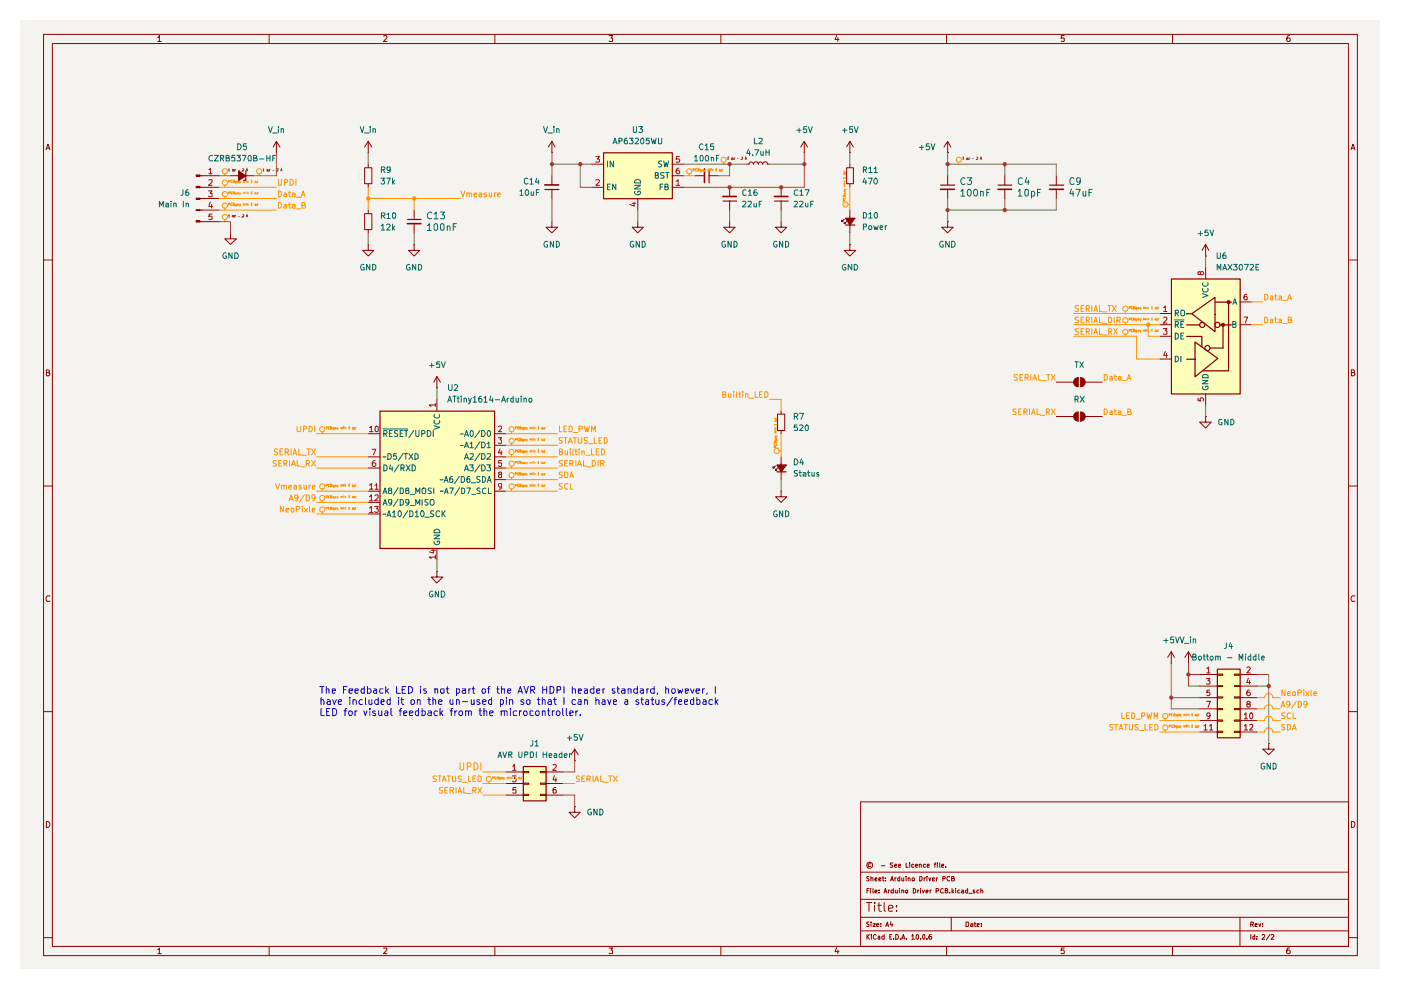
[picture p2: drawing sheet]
<svg xmlns="http://www.w3.org/2000/svg" width="297mm" height="210mm" viewBox="0 0 297 210" stroke-linecap="round" stroke-linejoin="round" font-family="sans-serif">
<path d="M4.4 4.4h288.2v201.1h-288.2z" fill="#f5f3ef"/>
<g fill="none" stroke="#900000" stroke-width=".21">
<path d="M9.2 7.3h278.6v195.3h-278.6zM11.1 9.2h274.8v191.5h-274.8zM33.5 8l.3-.5v1.3M33.5 8.8h.7M57.1 7.3v1.9M81.4 7.7l.4-.2 .2 .5-.7 .8h.7M104.9 7.3v1.9M129.1 7.5h.8l-.4 .6h.4v.6h-.8M152.8 7.3v1.9M177.4 7.5l-.4 .9h.9M177.6 8v.8M200.7 7.3v1.9"/>
<path d="M225.6 7.5h-.5l-.1 .6h.6v.6h-.6M248.6 7.3v1.9M273.4 7.5a.72 .72 0 0 0-.6 .6 .72 .72 0 0 0 .3 .7l.4-.1a.42 .42 0 0 0-.1-.5 .42 .42 0 0 0-.5-.1l-.1 .2M9.7 31.8l.5-1.2 .4 1.2M9.8 31.4h.6M286.4 31.8l.5-1.2 .4 1.2M286.6 31.4h.6M9.2 55.1h1.9M285.9 55.1h1.9M9.8 79h.5l.2-.3-.2-.3h-.5v1.3h.5l.3-.4-.3-.3M286.5 79h.4l.3-.3-.3-.3h-.4v1.3h.5l.3-.4-.4-.3M9.2 103h1.9"/>
<path d="M285.9 103h1.9M10.6 126.4l-.6-.1-.3 .5 .3 .7 .6-.1M287.3 126.4l-.6-.1-.3 .5 .3 .7 .6-.1M9.2 150.9h1.9M285.9 150.9h1.9M9.8 174.2a.65 .65 0 0 1 .8 .6 .65 .65 0 0 1-.8 .6zM182.5 170h103.4v30.7h-103.4zM286.5 174.2a.65 .65 0 0 1 .8 .6 .65 .65 0 0 1-.8 .6zM9.2 198.8h1.9M182.5 197.4h103.4M182.5 194.5h103.4M182.5 190.7h103.4"/>
<path d="M182.5 184.9h103.4M183.7 191.4h1.1M183.8 198.1v1M183.8 188.8h.3M183.9 183l.5-.2 .4 .2 .2 .2-.2 .7-.2 .2-.7-.2-.2-.4zM183.9 198.6l.4 .5M184.2 195.5h-.4a.42 .42 0 0 0 .4 .6v.3h-.5M184.2 188.4h-.4v.9M184.2 185.9h-.4l-.1 .1 .5 .4v.3h-.5M184.2 191.4v1.8M184.3 198.1l-.5 .6M184.6 188.4v.1"/>
<path d="M184.6 183.1l-.5 .1v.4l.5 .1M184.6 188.7v.6M184.7 195.5v.1M184.7 186.2h.4v.6M184.7 185.9v.9M184.7 195.8v.6M184.7 198.1v.2M184.7 198.5v.6M185.1 195.8h.5l-.5 .6h.5M185.1 188.4l.1 .9M185.4 191.4v.1l.2-.1h-.2v.1M185.4 191.9v1.3"/>
<path d="M185.5 189.1l.4-.1v-.3l-.4 .1v.4l.4 .1M185.5 186.4h.4v-.3l-.4 .2v.3l.2 .2 .2-.1M185.8 198.3l-.4-.2-.2 .3v.5l.2 .2h.4M185.9 196.1l.5-.1-.1-.2-.4 .1v.5h.4M186.1 191.9h.8M186.2 198.6h.3v.5M186.4 191.4v1.6v.1l.5 .1M186.4 189.2v.1M186.4 188.7v.1M186.4 186.4h.4v-.2h-.4v.5h.4M186.5 198.7l-.4 .2 .2 .2h.2M186.8 196.3v.1"/>
<path d="M186.8 195.8v.1M186.9 183.6h.7M187 186.1h.5M187.2 185.9v.8l.3 .1M187.5 198.6l-.4-.1-.1 .1v.4l.1 .1h.4M187.5 191.4v1.6l.2 .2M187.5 189.3l.2-.9 .4 .9M187.5 198.1v1M187.5 189.1h.5M187.7 186.7v.1M187.7 186.2v.1M187.8 196.4l.3-.9 .3 .9"/>
<path d="M187.9 196.2h.4M188.4 192.6l.9-.1-.1-.5-.6-.1-.2 .4 .1 .8h.7M188.4 188.7v.6M188.6 188.7l-.2 .2M188.6 198.6h.3M188.8 186.8l.4-.9 .2 .9M188.9 195.4l-.2 .7h.6M188.9 186.5h.4M189.1 198.1h-.5v1h.5M189.2 195.8v.6M189.3 183h-.5l-.1 .1 .2 .3 .3 .1 .1 .2-.1 .2-.5-.1M189.4 188.4v.9h-.4v-.6h.4"/>
<path d="M189.5 199.1h.1M189.7 183.6l.4-.1-.1-.3-.3 .2v.3l.1 .2 .3-.1M189.7 186.1v.7M189.8 188.7v.5h.5M189.9 198.1a.52 .52 0 0 1 .6 .5 .52 .52 0 0 1-.6 .5zM190 186.1l-.3 .2M190.1 193v.2M190.1 192v.3M190.3 188.7v.6M190.5 183.6l.4-.1v-.2h-.4v.5h.4M190.7 188.4v.1M190.7 188.7v.6"/>
<path d="M190.8 186.2h-.5v.5h.5M190.8 185.9v.9M190.9 199.1h.1M191.2 199.1l.3-1 .4 1M191.2 188.8h.4v.5M191.2 186.1v.5l.2 .2 .2-.1M191.2 188.7v.6M191.3 198.9h.5M191.6 186.1v.7M191.9 188.9l.5-.2 .1 .5-.4 .1zM192.1 185.9h.1M192.1 183v.9h.4"/>
<path d="M192.1 186.1v.7M192.2 199.1h.1M192.5 186.2l.3-.1 .2 .2v.5M192.5 186.1v.7M192.9 183v.1M192.9 183.2v.7M193.3 198.5l.3-.4v1M193.3 199.1h.6M193.4 186.2l.2-.1 .3 .2-.1 .4h-.4zM193.6 188.4h.3l.2 .2v.6l-.1 .1h-.4zM193.7 183.3h-.4v.5h.4M194.1 183.6l.5-.1-.2-.3-.3 .2v.3l.1 .2 .3-.1"/>
<path d="M194.3 198.2l.3-.1 .1 .3v.6l-.1 .1-.4-.1zM194.6 188.7v.6M194.8 188.7l-.2 .2M194.9 183.3h.4v.6M194.9 183.2v.7M195 185.9h.3l.2 .1v.5l-.3 .3h-.2zM195.2 199.1h.1M195.2 188.4v.1M195.2 188.7v.6M195.5 188.7l.3 .6 .2-.6M195.8 198.1l.3 .3v.6l-.2 .1a.55 .55 0 0 1-.4-.4 .55 .55 0 0 1 .3-.6zM195.9 186.1v.7"/>
<path d="M196.3 186.1l-.4 .2M196.3 183.3l-.4-.1-.1 .3 .1 .4 .4-.1M196.3 189.1l.5-.1-.1-.3h-.4v.6h.4M196.5 199.1h.1M196.5 185.9h.1M196.5 186.1v.7M196.6 183.6l.4-.1-.1-.3-.3 .1v.5h.4M196.9 186.1l.2 .7 .3-.7M197.2 188.7v.6M197.4 198.1l-.3 .1-.2 .8 .2 .1 .4-.1-.1-.4h-.4l-.1 .1M197.4 188.7l-.2 .2M197.7 186.4h.4l-.1-.3-.3 .1v.5h.4"/>
<path d="M198 183.2h.4M198.4 183h-.2v.9M198.5 188.9h.4l.2-.3-.2-.2h-.4v.9M198.6 186.1v.7M198.7 183v.1M198.7 183.2v.7M198.8 186.1l-.2 .2M199.2 183l.1 .9M199.7 183.6l.4-.1-.1-.3-.3 .1v.5h.4M199.9 186.3h.4l.1-.4h-.5v.9M200 188.5a.48 .48 0 0 0-.6 .2 .48 .48 0 0 0 .2 .6l.4-.1M200.4 188.8h.4l.1-.2-.1-.2h-.4v.9h.4l.2-.2-.2-.3"/>
<path d="M200.5 183.8v.1M201.3 189.2v.1M201.3 185.9h-.3a.46 .46 0 0 0-.2 .5 .46 .46 0 0 0 .5 .3M201.7 194.5v2.9M201.8 186.3l.5-.1v-.3h-.5v.9h.4l.2-.4-.3-.1M201.9 188.4v.9M201.9 189l.3 .3M202.2 188.7l-.3 .4M202.6 188.4v.1M202.6 188.7v.6M203.5 188.7l-.5 .1v.4l.5 .1M203.9 188.7l.4 .1v.5h-.4l-.1-.1 .2-.2h.3"/>
<path d="M204.8 195.5l.5 .1 .1 .4-.2 .4h-.4zM205.2 188.4v.9h-.4l-.1-.5 .5-.1M205.4 189.4h.7M205.8 195.8l.5 .1v.5h-.5v-.3l.5-.1M206.5 195.8h.4M206.7 195.5v.9h.2M206.7 188.7h-.4l.1 .4h.3v.2h-.4M207.2 196.1l.4-.1v-.2h-.4v.6h.4M207.5 188.7l-.4 .1v.4l.4 .1M207.9 188.8h.5v.5M207.9 188.4v.9M208 196.3v.1"/>
<path d="M208 195.8v.1M262.9 194.5v6.2M265.2 196l.5-.1v-.4h-.5v.9M265.2 198.1v1M265.4 196l.4 .4M266 198.6h-.4v.5h.4M266 198.1v1M266.1 196.1l.4-.1v-.2h-.4v.6h.4M266.5 199.1h.1M266.5 198.6h.1M266.9 195.8l.2 .6 .2-.6M267.6 198.3l.1-.2h.3l.1 .5-.5 .5h.5"/>
<path d="M267.7 196.3v.1M267.7 195.8v.1M269.2 198.1l-.7 1.2M269.5 198.3l.4-.2 .2 .3-.6 .7h.6M285.9 198.8h1.9M33.5 201.3l.3-.3v1.2M33.5 202.2h.7M57.1 200.7v1.9M81.4 201.1l.6-.1v.3l-.7 .9h.7M104.9 200.7v1.9M129.1 201h.8l-.4 .4 .4 .2v.5h-.8M152.8 200.7v1.9"/>
<path d="M177.4 200.9l-.4 .9h.9M177.6 201.4v.8M200.7 200.7v1.9M225.6 201h-.5l-.1 .6 .1-.2h.4l.1 .2v.5h-.6M248.6 200.7v1.9M273.4 201l-.4 .1a.94 .94 0 0 0 0 1.1h.4l.2-.2v-.3l-.3-.3h-.2l-.3 .3"/>
</g>
<g fill="#feffba">
<path d="M127.9 32.3h14.6v9.8h-14.6z"/>
<path d="M248.3 59.1h14.6v24.4h-14.6z"/>
<path d="M110.9 162.5h4.8v7.3h-4.8z"/>
<path d="M258.1 141.8h4.8v14.6h-4.8z"/>
<path d="M80.5 87.1h24.3v29.2h-24.3z"/>
</g>
<g fill="none" stroke="#ff9400" stroke-width=".21">
<path d="M146.1 36.8v.5M97.7 40.5l.4 1.2 .5-1.2M99 41l.3-.1 .2 .2v.6M99 40.9v.8M99.5 41.1l.2-.2 .3 .2v.6M100.5 41.3l.6-.1-.2-.3-.4 .2v.4l.2 .2h.3M101.6 41h.5v.7M102.1 41.2l-.6 .2 .3 .3h.3M103.1 41l-.2-.1-.3 .2 .1 .1 .4 .1v.4h-.5M103.7 40.9v.8h.4l.1-.1M104.2 40.9v.8M104.8 40.9v.8"/>
<path d="M105.2 40.9l-.4 .1v.2M105.5 41.3l.6-.1-.2-.3-.4 .2v.4l.2 .2h.3"/>
<circle cx="146.1" cy="36.3" r=".55"/>
</g>
<g fill="none" stroke="#900000" stroke-width=".25">
<path d="M128 32.4h14.5v9.7h-14.5zM150.3 35.9v2.8M86.4 46.5h2.9M115.5 40.2h3M248.4 59.1h14.5v24.4h-14.5zM251.6 71.3h3.2v2.2M251.6 68.9h2.8M251.6 76.2h1.6M251.8 66.5h-.2h1M253.4 72.5l4.8 3.5-4.8 3.9zM255.1 78.6h5.4M256.5 73.8h2.8"/>
<path d="M257.6 64.1h3.5M258.5 68.9h2.6"/>
<circle cx="256" cy="73.8" r=".55"/>
</g>
<path d="M115.5 39.2h3M149.4 35.8v2.9M86.4 47.4h2.8" fill="none" stroke="#900000" stroke-width=".34"/>
<g fill="none" stroke="#900000" stroke-width=".21">
<path d="M117 32.3h.1M117 30v2.3M117 37.3v1.9M117 30l-.7 1.2M117 30l.7 1.2M125.5 39.7h2.4M125.5 34.8h2.4M142.5 37.3h2.5M142.5 39.7h2.5M142.5 34.8h2.5M147.4 37.3h2M150.3 37.3h1.9"/>
<path d="M87.8 44.5v2M87.8 47.4v2M117 47v1.2h1.2l-1.2 1.2-1.3-1.2h1.3M117 40.1v2M135.2 47v1.2h1.2l-1.2 1.2-1.2-1.2h1.2M135.2 42.1v2.4M255.6 88.3v1.2h1.2l-1.2 1.3-1.3-1.3h1.3M255.6 88.3h.1M248.3 138.2l-.7 1.2M248.3 138.2l.7 1.2M248.3 138.2v2.4M252 138.2l.7 1.2"/>
<path d="M252 138.2l-.8 1.2M252 138.2v2.4M248.3 140.6h.1M252 140.6h.1"/>
</g>
<path d="M126.3 38.2l.6-.1 .2 .2-.1 .3-.7 .7h.8M126.3 33.2h.8l-.4 .5 .4 .2v.3l-.2 .2-.6-.1M143.3 38.4l.5-.3v1.2M143.3 39.3h.8M143.9 35.7a.55 .55 0 0 0-.6 .5l.2 .6h.4l.2-.2v-.3l-.2-.2h-.3l-.3 .2M144 33.2h-.6l-.1 .6 .6-.1 .2 .2v.3l-.2 .2-.6-.1M134 43.1h.8M134.5 42.9v.8l-1-.3" fill="none" stroke="#b90000" stroke-width=".21"/>
<g fill="none" stroke="#006665" stroke-width=".21">
<path d="M128.8 39.6h.4M128.8 34.1v1.3M129.4 39h-.6v1.2h.6M130.1 34.1v1.3l-.7-1.3v1.3M130.6 39v1.2l-.7-1.2v1.2M134.5 39.3h1.3l-1.3 .8h1.3M134.6 38.3a.67 .67 0 0 1 .8-.2 .67 .67 0 0 1 .4 .7h-1.3zM138.9 37.2l.6-.1v-.4l-.6-.1v1.2h.6l.1-.4-.2-.2M140 39.6h.4M140.3 34.2h-.6v.4l.5 .3 .1 .2-.3 .3-.4-.1M140.6 39h-.6v1.2M140.7 34.1l.3 1.3 .2-.9 .3 .9 .2-1.3"/>
<path d="M140.8 36.7h-.7v.4l.5 .2 .2 .3-.2 .2h-.6M141 39.6l.6-.1v-.5h-.6v1.2l.7-.1v-.3l-.3-.2M141.1 36.6h.7M141.5 36.6v1.2M134.6 40.6l-.1 .1a.64 .64 0 0 0 .6 .6 .64 .64 0 0 0 .7-.5l-.1-.2h-.5v.2"/>
</g>
<path d="M259.1 68.7h.4v.4h-.4z" fill="#900000"/>
<g fill="none" stroke="#900000" stroke-width=".25">
<path d="M252.7 66.5l4.9-3.5v7.3zM259.1 68.7h.4v.4h-.4zM259.3 68.9v4.9M260.5 64.1v14.5"/>
<circle cx="254.9" cy="68.9" r=".55"/>
<circle cx="258.1" cy="68.9" r=".55"/>
</g>
<path d="M260.3 63.8h.4v.5h-.4z" fill="#900000"/>
<path d="M260.3 63.8h.4v.5h-.4z" fill="none" stroke="#900000" stroke-width=".25"/>
<g fill="none" stroke="#900000" stroke-width=".21">
<path d="M255.6 54.3h.1M255.6 51.8v2.5M255.6 56.7v2.4M255.6 51.8l-.7 1.3M255.6 51.8l.7 1.3M245.9 66.5h2.4M245.9 68.8h2.4M245.9 71.3h2.4M245.9 76.1h2.4M262.9 68.8h2.5M262.9 64h2.5M228.6 87.4v1.9"/>
<path d="M255.6 83.5v2.4"/>
</g>
<path d="M254.5 57.8a.35 .35 0 0 1 .6-.2 .35 .35 0 0 1 0 .6 .35 .35 0 0 1-.6-.2l-.1-.3h-.4v.5l.3 .1 .2-.3M246.6 69.7h.8l-.3 .4 .3 .2v.5h-.8M246.7 65.2l.4-.3v1.1M246.7 67.4l.2-.2h.3l.2 .2v.3l-.8 .8h.8M246.7 66h.7M247.1 74.5l-.4 .9h.8M247.3 74.9v.9M263.7 67.2h.8l-.5 1.3M264.3 62.4l-.4 .1-.2 .8 .3 .3 .4-.1v-.5l-.1-.2h-.3l-.3 .3M254 84.4v.5l.6 .1-.2-.2 .1-.4h.6v.6" fill="none" stroke="#b90000" stroke-width=".21"/>
<g fill="none" stroke="#006665" stroke-width=".21">
<path d="M255 60a.61 .61 0 0 0 .3 .7 .61 .61 0 0 0 .8-.2l-.1-.5M249 67.8h2M249.2 66.4h.6v-.6h-.6v1.2M249.2 68.8h.6v-.6h-.6v1.2M249.2 70.6a.64 .64 0 0 1 .7 .7 .64 .64 0 0 1-.7 .6zM249.2 75.5h.4a.66 .66 0 0 1 .2 .8 .66 .66 0 0 1-.6 .4zM249.4 66.4l.5 .6M249.4 68.8l.5 .6M250.4 66l.1-.2h.5l.1 .2v.8l-.2 .2-.5-.2zM250.4 68.8h.4M250.4 71.2h.4M250.4 75.5v1.2"/>
<path d="M251 68.2h-.6v1.2h.6M251 70.6h-.6v1.3h.6M254.9 62.2l1.2 .5-1.2 .4M255 79.6l.2-.2h.7l.2 .2v.5h-1.2zM255 61.1l-.1 .4 .3 .4h.7l.2-.3-.1-.5M261.4 64.5l.4-1.2 .4 1.2M261.4 68.8h.5l.2-.4-.3-.2h-.4v1.2h.5l.2-.1v-.4l-.3-.1M261.5 64.2h.6M254.9 80.7h1.2l-1.2 .7h1.2M255 82h-.1a.66 .66 0 0 0 .5 .6 .66 .66 0 0 0 .7-.2l-.1-.5h-.4v.2"/>
</g>
<g fill="none" stroke="#ff9400" stroke-width=".21">
<path d="M228.7 67.3h-.7v.4l.5 .2 .2 .3-.2 .2h-.6M228.7 69.8h-.7l-.1 .2 .3 .3h.2l.3 .3-.2 .3h-.6M228.7 64.9l-.5-.1-.3 .2 .2 .4 .6 .3-.3 .3h-.5M229.2 67.8h.4M229.2 70.3h.4M229.2 65.4h.4M229.8 67.2h-.6v1.2h.6M229.8 69.7h-.6v1.2h.6M229.8 64.8h-.6v1.2h.6M230.3 67.9l.6-.1v-.5l-.6-.1v1.2M230.3 70.3h.6v-.5l-.6-.1v1.2M230.3 65.5l.6-.1v-.5l-.6-.1v1.2"/>
<path d="M230.6 67.9l.4 .5M230.6 70.3l.4 .6M230.6 65.5l.4 .5M231.5 64.8v1.2M231.5 67.2v1.2M231.5 69.7v1.2M231.9 68.4l.4-1.2 .4 1.2M231.9 70.9l.4-1.2 .4 1.2M231.9 66l.4-1.2 .4 1.2M232 68.1h.6M232 70.5h.6M232 65.7h.6"/>
<path d="M233.1 67.2v1.2h.6M233.1 69.7v1.2h.6M233.1 64.8v1.2h.6M233.8 68.6h.9M233.8 71h.9M233.8 66.1h.9M234.1 79.4h.4a.66 .66 0 0 1 .3 .8 .66 .66 0 0 1-.7 .4zM234.9 64.8h.6M235 67.2a.66 .66 0 0 1 .7 .5 .66 .66 0 0 1-.2 .7h-.5zM235 70.3h.6v-.5l-.6-.1v1.2M235.2 64.8v1.2M235.3 79.8h.5v.8"/>
<path d="M235.3 70.3l.4 .6M235.8 64.8l.9 1.2M236.1 69.7l.8 1.2M236.2 67.2v1.2M236.2 79.8h.5M236.4 79.4v1l.3 .2M236.7 64.8l-.9 1.2M236.8 67.9l.6-.1 .1-.5-.7-.1v1.2M236.9 69.7l-.8 1.2M237.1 79.8h.5l.1 .8M237.1 67.9l.4 .5M234.1 86.7a.66 .66 0 0 1 .7 .4 .66 .66 0 0 1-.3 .8h-.4z"/>
<path d="M235.3 87.1h.5v.8h-.5v-.4l.5-.1M235.8 80.1l-.5 .1v.3h.5M236.2 87.1h.5M236.4 86.7v1l.1 .2h.2M237.1 87.1h.5l.1 .2v.6h-.6v-.4l.6-.1M237.7 80.1l-.6 .1v.3h.6M237.9 88.1h1M237.9 80.7h1M238.9 80.6l.5-1.2 .4 1.2M239.1 87.3l.6-.1v-.4l-.6-.1v1.2h.6l.2-.4-.4-.2M239.1 80.3h.6"/>
</g>
<path d="M227.9 87.6l.7-.3v2a.97 .97 0 0 1-.9-.6 .97 .97 0 0 1 .2-1.1z" fill="#900000"/>
<path d="M228.6 87.3a.97 .97 0 0 0-1 1 .97 .97 0 0 0 1 1" fill="none" stroke="#900000" stroke-width=".21"/>
<path d="M229.1 87.3a.97 .97 0 0 1 1 1 .97 .97 0 0 1-1 1z" fill="#900000"/>
<path d="M224 88.3h3.6M228.6 80v2M229.1 87.3a.97 .97 0 0 1 1 1 .97 .97 0 0 1-1 1v-1.9M230 88.3h3.7" fill="none" stroke="#900000" stroke-width=".21"/>
<path d="M227.9 80.3l.7-.2v1.9a.97 .97 0 0 1-.9-.6 .97 .97 0 0 1 .2-1.1z" fill="#900000"/>
<path d="M228.6 80.1a.97 .97 0 0 0-1 .9 .97 .97 0 0 0 1 1" fill="none" stroke="#900000" stroke-width=".21"/>
<path d="M229.1 80.1a.97 .97 0 0 1 1 .9 .97 .97 0 0 1-1 1z" fill="#900000"/>
<path d="M179 46.5l-.5 .5v-.3v.3h.2M179.5 47l-.5 .4v-.1v.1h.2M180.2 51.8v1.3h1.2l-1.2 1.2-1.2-1.2h1.2M180.2 51.8h.1M224 81h3.6M229.1 82v-1.9a.97 .97 0 0 1 1 .9 .97 .97 0 0 1-1 1M230 81h3.7" fill="none" stroke="#900000" stroke-width=".21"/>
<g fill="none" stroke="#ff9400" stroke-width=".21">
<path d="M238.6 66v.5M238.6 68.4v.4M238.6 70.8v.5M268.1 62.4h.5a.66 .66 0 0 1 .2 .8 .66 .66 0 0 1-.7 .4zM268.1 67.2a.66 .66 0 0 1 .7 .5 .66 .66 0 0 1-.2 .7h-.5zM269.3 62.8h.5v.8M269.3 67.7h.5v.7h-.5v-.3l.5-.2M269.8 63.1l-.5 .1v.3h.5M270.3 62.7h.5M270.3 67.7h.5M270.4 62.4v1l.4 .2M270.4 67.2v1l.1 .2h.3"/>
<path d="M271.2 62.8l.3-.1 .2 .2v.7M271.2 67.7h.3l.2 .1v.6h-.5l-.1-.2 .2-.2 .4-.1M271.7 63.1l-.5 .1-.1 .1 .2 .3 .4-.1M272 63.7h.9M272 68.6h.9M273 63.6l.4-1.2 .4 1.2M273.1 67.8l.6-.1v-.4l-.6-.1v1.2h.6l.2-.3-.3-.3M273.1 63.3h.6"/>
<circle cx="238.6" cy="67.9" r=".55"/>
<circle cx="238.6" cy="65.5" r=".55"/>
<circle cx="238.6" cy="70.4" r=".55"/>
</g>
<path d="M179.3 47.7h1.9" fill="none" stroke="#900000" stroke-width=".25"/>
<path d="M179.2 46.2h2l-1 1.5z" fill="#900000"/>
<path d="M52.1 36.3v1.9h-.5M199.4 39.3h3M211.6 39.3h2.9M222.6 39.3h2.9M179.3 46.3h1.9l-1 1.4zM80.6 87.2h24.3v29.1h-24.3zM258.1 141.9h4.8v14.5h-4.8zM111 162.5h4.8v7.3h-4.8z" fill="none" stroke="#900000" stroke-width=".25"/>
<g fill="none" stroke="#900000" stroke-width=".21">
<path d="M170.5 32.3h.1M170.5 30l-.7 1.2M170.5 30l.7 1.2M170.5 30v2.3M179.5 35.6h1.4v3.4h-1.4zM180.2 32.3h.1M180.2 30v2.3M180.2 34.8v.8M180.2 39v.7M180.2 30l-.7 1.2M180.2 30l.7 1.2M200.9 32.3h.1"/>
<path d="M200.9 30v2.3M200.9 37.3v1.9M200.9 30l-.7 1.2M200.9 30l.7 1.2M213 37.3v1.9M224 37.3v1.9M180.2 44.5v4.9M200.9 47v1.2h1.2l-1.2 1.2-1.2-1.2h1.2M200.9 47h.1M200.9 40.1v2M213 40.1v2M224 40.1v2"/>
<path d="M92.6 79.8l-.6 1.2M92.6 79.8l.8 1.2M92.6 79.8v2.4M78.1 92h2.4M78.1 96.9h2.4M78.1 99.2h2.4M92.6 82.2h.1M92.6 84.7v2.4M104.8 92h2.5M104.8 94.4h2.5M104.8 96.9h2.5M104.8 99.2h2.5"/>
<path d="M78.1 104.1h2.4M78.1 106.5h2.4M78.1 109h2.4M92.6 116.3v2.4M104.8 101.7h2.5M104.8 104.1h2.5M92.6 121.2v1.2h1.3l-1.3 1.2-1.2-1.2h1.2M92.6 121.2h.1M121.8 158.8l-.7 1.2M121.8 158.8l.8 1.2M121.8 158.8v2.5M254.3 143h3.8"/>
<path d="M254.3 145.5h3.8M254.3 147.9h3.8M254.3 150.3h3.8M254.3 152.7h3.8M254.3 155.2h3.8M258.1 142.9h1.2v.3h-1.2zM258.1 145.4h1.2v.1h-1.2zM258.1 147.8h1.2v.2h-1.2zM258.1 150.2h1.2v.3h-1.2zM258.1 152.7h1.2v.2h-1.2zM258.1 155h1.2v.3h-1.2zM261.7 142.9h1.2v.3h-1.2z"/>
<path d="M261.7 145.4h1.2v.1h-1.2zM261.7 147.8h1.2v.2h-1.2zM261.7 150.2h1.2v.3h-1.2zM261.7 152.7h1.2v.2h-1.2zM261.7 155h1.2v.3h-1.2zM262.9 143h3.6M262.9 145.5h3.6M262.9 147.9h3.6M262.9 150.3h3.6M262.9 152.7h3.6M262.9 155.2h3.6M269 157.7v1.1h1.2l-1.2 1.2-1.3-1.2h1.3"/>
<path d="M269 157.7h.1M107.3 163.7h3.6M107.3 166.1h3.6M107.3 168.6h3.6M110.9 163.6h1.2v.2h-1.2zM110.9 166h1.2v.3h-1.2zM110.9 168.4h1.2v.3h-1.2zM114.6 163.6h1.1v.2h-1.1zM114.6 166h1.1v.3h-1.1zM114.6 168.4h1.1v.3h-1.1zM115.7 163.7h3.7M115.7 166.1h3.7"/>
<path d="M115.7 168.6h3.7M121.8 161.3h.1M121.8 171v1.2h1.2l-1.2 1.2-1.1-1.2h1.1M121.8 171h.1"/>
</g>
<g fill="none" stroke="#ff9400" stroke-width=".21">
<path d="M47.7 36.8v.5M47.7 39.2v.5M55 36.8v.5M203.3 34.4v.4M179.8 43.4h.4M215.7 79.4l-.6 .1v.3l.6 .5-.2 .3-.4-.1M216.8 79.4h-.6v1.2h.6M218.5 79.4v1.2M220.2 79.4v1.2h.5M221.9 79.4h.7M222.3 79.4v1.2M222.9 79.4l.8 1.2"/>
<path d="M223.7 79.4l-.8 1.2M58.6 97.7l-.5-.1-.2 .2v.3l.7 .4-.2 .3h-.5M58.9 95.3l-.5-.1-.2 .2 .1 .4 .6 .1v.4l-.3 .1h-.4M59.1 98.2h.4M59.4 95.8h.4M59.7 97.6h-.6v1.2h.6M60 95.2h-.6v1.2h.6M60.2 98.3l.6-.1v-.5l-.6-.1v1.2M60.5 95.8h.6l.1-.4-.2-.2h-.5v1.2M60.5 98.3l.4 .5M60.8 95.8l.4 .6M61.4 97.6v1.2"/>
<path d="M61.7 95.2v1.2M61.8 98.8l.4-1.2 .5 1.2M61.9 98.5h.6M62.2 96.4l.3-1.2 .4 1.2M62.2 96.1h.6M63 97.6v1.2h.6M63 90.3v1.1l.2 .1h.4l.2-.1v-1.1M63.3 95.2v1.2h.6M63.8 99h.9M64 96.5h.9M64.4 90.9h.5l.1-.1-.1-.4-.5-.1v1.2M64.9 98.3h.6l.1-.2v-.3l-.1-.2h-.6v1.2"/>
<path d="M65 95.2h.8M65.2 98.3l.4 .5M65.5 95.2v1.2M65.5 90.3a.66 .66 0 0 1 .7 .5 .66 .66 0 0 1-.2 .7h-.5zM66 97.6l.9 1.2M66 95.2l.9 1.2M66.7 90.3v1.2M66.9 97.6l-.9 1.2M66.9 95.2l-.9 1.2M68.3 91.5v.5M108.5 91.5v.5M108.5 93.9v.5"/>
<path d="M108.5 96.4v.5M108.5 98.8v.4M118.6 90.3v1.2h.5M118.6 95.8h.5v-.5l-.5-.1v1.2h.4l.3-.4-.3-.2M119.2 97.7h-.6v.4l.5 .2 .1 .3-.1 .2h-.6M119.2 92.8h-.6a.47 .47 0 0 0 .1 .5 .47 .47 0 0 0 .4 .2v.4h-.6M119.6 90.9h.4M119.6 92.8h.6M119.7 98.2h.4M119.8 95.6v.7l.2 .1 .3-.1M119.9 92.8v1.2M120.1 90.3h-.5v1.2h.5"/>
<path d="M120.3 97.6h-.6v1.2h.6M120.3 95.6v.8M120.5 94l.4-1.2 .4 1.2M120.6 93.6h.6M120.7 90.3h.3l.3 .3v.7l-.1 .2h-.5zM120.8 98.3h.5l.2-.2v-.3l-.2-.2h-.5v1.2M120.9 95.2v.1M120.9 95.6v.8M121.2 98.3l.3 .5M121.5 95.2v1.2h.2M121.5 92.8h.8M121.6 91.7h.9"/>
<path d="M121.9 95.6h.5M121.9 92.8v1.2M122.1 95.2v1.1l.3 .1M122.1 97.6v1.2M122.4 98.8l.5-1.2 .4 1.2M122.6 92.8v.9l.3 .3 .4-.1 .1-.2v-.9M122.6 98.5h.6M122.8 90.9h.6l.1-.1v-.4l-.7-.1v1.2M122.8 95.2v.1M122.8 95.6v.8M123.4 95.8l.1-.2 .4 .1v.7M123.4 95.6v.8"/>
<path d="M123.7 97.6v1.2h.6M123.9 90.3l.3 1.2 .3-.8 .1 .8 .4-1.2M124.2 96.5h.9M124.4 99h.9M124.6 92.8l-.7 .1v.3l.7 .4-.3 .4-.4-.1M124.8 94.1h.9M125.4 91.5v-1.2l.4 .9 .4-.9v1.2M125.4 95.2v1.2h.6M125.6 97.6h.3l.3 .4v.6l-.1 .2h-.5zM126 92.8v1.2h.6M126.4 95.8h.4M126.8 97.6v1.2"/>
<path d="M127 95.2h-.6v1.2h.6M127 93.4h.3M127.3 98.3h.6l.2-.4-.2-.3h-.6v1.2M127.5 95.2a.64 .64 0 0 1 .7 .6 .64 .64 0 0 1-.7 .6zM127.6 92.8h-.6v1.2h.6M127.7 98.3l.4 .5M128.1 92.8h.4a.66 .66 0 0 1 .3 .8 .66 .66 0 0 1-.7 .4zM215.4 86.8l-.4-.1-.3 .3 .3 .3 .4 .2v.3l-.7 .1M216 87.3h.3M216.2 80h.5M216.5 86.7h-.5v1.2h.5M217.1 87.3h.5l.2-.2-.1-.3-.6-.1v1.2"/>
<path d="M217.3 80h.6l.1-.5-.7-.1v1.2M217.3 87.3l.5 .6M217.6 80l.4 .6M218.3 86.7v1.2M218.7 87.9l.4-1.2 .4 1.2M218.8 87.6h.6M219 80.6l.4-1.2 .4 1.2M219.1 80.3h.5M219.9 86.7v1.2h.6M220.6 88.1h.9M220.9 80.7h.9M221.8 87.3h.5l.2-.2-.1-.3-.6-.1v1.2"/>
<path d="M222.1 87.3l.4 .6M222.9 86.7l.8 1.2M223.7 86.7l-.8 1.2M58.4 102.5l.5 1.2 .4-1.2M59.7 103l.2-.1 .3 .1v.7M59.7 102.9v.8M60.1 107.4v1.1l-.7-1.1v1.1M60.2 103l.2-.1 .3 .1v.7M60.6 108.2l.6-.2v-.2h-.5l-.1 .2 .1 .5h.5M61.2 103.3l.6-.1-.2-.3-.4 .1v.6l.2 .1 .3-.1M61.3 106.2l.4-1.3 .5 1.3M61.4 105.8h.6"/>
<path d="M61.7 107.9h.6l-.1 .6h-.5zM62.3 103h.5v.7M62.8 108h.5l.3-.2-.1-.4h-.7v1.1M62.8 103.2l-.5 .1v.3h.5M63.2 105.4l-.2 .3h-.4l-.1-.6 .4-.2 .3 .3-.2 .8-.4 .2M63.8 103h-.4v.2l.4 .1 .1 .3-.1 .1-.4-.1M64.1 107.4h.1M64.1 107.8v.7M64.4 102.9v.7l.2 .1 .3-.1M64.5 107.8l.7 .7M64.5 104.9l-1 1.5M64.9 104.9a.52 .52 0 0 1 .7 .3v.6a.52 .52 0 0 1-.7 .4z"/>
<path d="M64.9 102.9v.8M65.2 107.8l-.7 .7M65.5 102.9v.8M65.6 107.4v1l.2 .1M65.9 102.9l-.4 .2M66.2 108.2l.6-.2-.1-.2h-.4l-.1 .2 .1 .5h.4M66.2 103.3l.6-.1-.2-.3-.4 .1v.6l.2 .1 .3-.1M66.8 105.4l-.1 .3-.6-.1v-.5l.2-.2 .4 .2a.85 .85 0 0 1-.2 1.1h-.3M68.3 103.6v.5M68.3 106.1v.4M68.3 108.5v.5M108.5 101.2v.5"/>
<path d="M108.5 103.6v.5M119.2 100.2h-.6v.4a.47 .47 0 0 1 .5 .2 .47 .47 0 0 1 0 .5h-.6M119.2 102.5h-.6v.5l.5 .2 .1 .3-.2 .2-.5-.1M119.7 100.1h.4l.3 .2v.7l-.2 .3h-.5zM120.4 102.6l-.5-.1-.2 .3v.7a.45 .45 0 0 0 .7 .1M120.8 101.3l.4-1.2 .4 1.2M120.9 100.9h.6M121 102.5v1.2h.5M236 153.6h-.6a.47 .47 0 0 0 0 .5 .47 .47 0 0 0 .5 .2l.1 .4h-.7M236.3 153.6h.8M236.7 153.6v1.2M237.2 154.8l.5-1.2 .4 1.2"/>
<path d="M237.4 154.4h.5M237.8 151.1v1.2h.6M238.3 153.6h.7M238.7 153.6v1.2M238.9 151.7h.4M239.4 153.6v1.1l.2 .1h.3l.2-.3v-.9M239.4 151.1h-.5v1.2h.5M240 151.1a.66 .66 0 0 1 .6 .5 .66 .66 0 0 1-.2 .7h-.4zM240.9 152.5h.9M241.3 153.6h-.6a.47 .47 0 0 0 .1 .5 .47 .47 0 0 0 .4 .2v.4h-.6M241.6 154.9h.9M242.1 151.8l.6-.1v-.5l-.6-.1v1.2"/>
<path d="M242.7 153.6v1.2h.6M243.2 151.1l.2 1.2 .3-.8 .2 .8 .3-1.2M243.8 154.2h.4M244.4 153.6h-.6v1.2h.6M244.7 152.3v-1.2l.4 .9 .4-.9v1.2M244.9 153.6h.4a.66 .66 0 0 1 .2 .7 .66 .66 0 0 1-.6 .5zM247.1 152.3v.4M247.1 154.7v.5M271.6 150l.4-1.3 .5 1.3M271.7 149.6h.6M272.5 146.3v1.2l-.7-1.2v1.2M272.5 151.2h-.7v.4l.5 .2 .2 .4-.2 .1h-.6"/>
<path d="M272.5 153.6h-.6l-.2 .2 .3 .4h.2l.3 .2-.1 .3h-.7M273 147.1l.6-.1v-.3l-.5-.1-.1 .2v.5l.1 .2 .5-.1M273 153.6h.4a.66 .66 0 0 1 .2 .7 .66 .66 0 0 1-.6 .5zM273.5 149.2l-.1 .2h-.6v-.5l.2-.2 .4 .2a.85 .85 0 0 1-.3 1.1h-.2M273.6 151.2l-.2-.1a.67 .67 0 0 0-.5 .5 .67 .67 0 0 0 .2 .7l.5-.1M274 154.8l.4-1.2 .4 1.2M274.1 146.8l.1-.2 .5 .2v.6h-.6zM274.1 154.4h.6M274.2 151.1v1.2h.6M274.8 148.7l-1 1.5M275.2 146.9l.7-.1v-.3l-.1-.2h-.6v1.2M275.3 148.7h.3l.3 .3v.6l-.3 .4h-.3z"/>
<path d="M276.4 146.3v.1M276.4 146.6v.9M276.9 146.6l.6 .9M277.1 149.2l-.1 .2h-.6l.1-.6 .4-.1 .1 .2a.85 .85 0 0 1-.2 1.1h-.3M277.5 146.6l-.6 .9M278 146.3v1l.1 .2M278.6 147.1l.6-.1-.2-.4-.4 .2v.5l.1 .2 .4-.1M92.5 164.6h-.6l-.1 .3 .6 .3 .1 .3-.1 .2h-.6M92.9 164.5h.7M93.2 164.5v1.2M93.8 167h-.6l-.1 .1 .1 .4 .6 .2v.4h-.7M93.8 165.7l.4-1.2 .4 1.2"/>
<path d="M93.9 165.4h.6M94.3 167.6h.4M94.8 164.5h.7M94.9 167h-.6v1.2h.6M95.2 164.5v1.2M95.4 167.6h.6l.2-.5-.2-.1h-.6v1.2M95.8 167.6l.4 .6M95.9 164.5l.1 1.2h.5l.1-1.2M96.7 167v1.2M97.1 168.2l.4-1.2 .4 1.2M97.2 167.8h.6M97.5 161.7v1.4l.3 .1 .5-.1v-1.4"/>
<path d="M97.8 164.6l-.4-.1-.3 .3 .3 .3 .4 .2v.3l-.7 .1M98.1 165.9h.9M98.3 167v1.2h.6M99 168.2h.9M99.1 162.6l.6-.1 .1-.6-.2-.2h-.5v1.5M99.3 164.5v1.2h.5M100.3 167.6h.5l.1-.5-.1-.1h-.5v1.2M100.3 165.1h.4M100.5 161.7a.77 .77 0 0 1 .9 .8 .77 .77 0 0 1-.9 .7zM100.5 167.6l.4 .6M100.8 164.5h-.5v1.2h.5M101.4 164.5h.3l.3 .3v.6l-.1 .3h-.5z"/>
<path d="M101.4 167l.7 1.2M101.9 161.7v1.5M102.1 167l-.7 1.2M103.6 165.7v.4M122.9 164.6h-.6v.4l.5 .2 .1 .3-.1 .2h-.6M123.4 165.1h.4M124 164.5h-.6v1.2h.6M124.5 165.2h.5l.1-.2v-.4l-.6-.1v1.2M124.8 165.2l.3 .5M125.7 164.5v1.2M126.1 165.7l.4-1.2 .4 1.2M126.2 165.4h.6"/>
<path d="M127.3 164.5v1.2h.6M128 165.9h1M129 164.5h.8M129.4 164.5v1.2M130.1 164.5l.8 1.2M130.9 164.5l-.8 1.2"/>
<circle cx="47.7" cy="38.7" r=".55"/>
<circle cx="47.7" cy="36.3" r=".55"/>
<circle cx="55" cy="36.3" r=".55"/>
<circle cx="203.3" cy="33.9" r=".55"/>
<circle cx="179.2" cy="43.4" r=".55"/>
<circle cx="68.3" cy="91" r=".55"/>
<circle cx="108.5" cy="91" r=".55"/>
<circle cx="108.5" cy="93.5" r=".55"/>
<circle cx="108.5" cy="98.3" r=".55"/>
<circle cx="108.5" cy="95.8" r=".55"/>
<circle cx="68.3" cy="103.1" r=".55"/>
<circle cx="68.3" cy="108" r=".55"/>
<circle cx="68.3" cy="105.6" r=".55"/>
<circle cx="108.5" cy="103.1" r=".55"/>
<circle cx="108.5" cy="100.8" r=".55"/>
<circle cx="247.1" cy="151.8" r=".55"/>
<circle cx="247.1" cy="154.3" r=".55"/>
<circle cx="103.6" cy="165.2" r=".55"/>
</g>
<path d="M199.4 40.1h3M211.6 40.1h2.9M222.5 40.1h3" fill="none" stroke="#900000" stroke-width=".34"/>
<g fill="none" stroke="#b90000" stroke-width=".21">
<path d="M78.3 90.7l.4-.4v1.2M78.3 91.5h.8M78.9 95.3h.8l-.5 1.1M79.5 97.6l-.4 .2-.2 .8 .3 .3h.2l.3-.3v-.3l-.2-.2h-.4l-.2 .2M79.7 90.4l.2-.1 .3 .3v.8l-.2 .1h-.3l-.2-.4zM92.3 85.9h-1.3l.4 .3M92.3 85.5v.7M105.7 90.4h.6v.5l-.6 .6h.6M105.7 92.8h.6l-.3 .4 .3 .2v.5h-.6M106 95.2l-.3 .8h.7M106.3 95.6v.8M106.3 97.6h-.5l-.1 .6 .6-.1v.6l-.1 .2h-.4l-.1-.2"/>
<path d="M78.3 102.9l.4-.4v1.2M78.3 105.3l.4-.4v1.3M78.3 107.7l.4-.3v1.2M78.3 103.7h.8M78.3 106.2h.8M78.3 108.6h.8M79.4 107.4h.8l-.4 .5 .4 .1v.5l-.2 .1-.6-.1M79.5 102.9l.3-.4v1.2M79.5 105.1l.2-.2h.3l.2 .2v.4l-.8 .7h.8M79.5 103.7h.7M91.4 116.7h.9M91.9 116.5v.8l-.9-.3"/>
<path d="M92.3 118.1h-1.3l.4 .2v.2M92.3 117.7v.8M105.9 100.6l-.2-.3 .1-.1h.5v.3l-.4 .1-.2 .2 .1 .5 .5-.1v-.4l-.1-.2M106.3 103l-.1 .3h-.3l-.2-.3v-.3l.1-.2 .5 .1v.9l-.5 .2M255.3 153.9l.3-.3v1.2M255.3 154.8h.7M255.8 143.9h.7l-.4 .4 .4 .2v.5h-.7M255.8 148.7h.8l-.5 1.3M255.9 141.7l.3-.3v1.3M255.9 142.7h.6M256.5 146.3h-.5l-.1 .6 .1-.2 .5 .1v.6h-.6M256.5 153.9l.3-.3v1.2"/>
<path d="M256.5 154.8h.6M256.5 151.6a.35 .35 0 0 1-.3 .3 .35 .35 0 0 1-.3-.3l.1-.4 .3-.1a.72 .72 0 0 1 .2 .8 .72 .72 0 0 1-.5 .5M263.8 151.5l.4-.4v1.3M263.8 153.9l.4-.3v1.2M263.8 152.4h.7M263.8 154.8h.7M264.3 141.6l.2-.2h.3l.3 .3-.8 1h.8M264.6 149.3l-.3-.4 .3-.2h.2l.3 .3-.8 .4v.3l.3 .3h.2l.3-.3v-.3l-.3-.1M264.7 143.8l-.4 .9h.8M264.9 146.3l-.4 .1-.2 .8 .3 .3 .4-.1 .1-.4-.3-.3h-.2l-.3 .3M264.9 153.7h.7v.4l-.7 .7h.7M264.9 144.3v.7"/>
<path d="M265.1 151.2l.3-.1 .2 .3v.8l-.2 .2a.71 .71 0 0 1-.3-1.2zM108.6 164.5h.8l-.3 .5 .3 .1v.5l-.2 .2-.6-.2M108.7 162.5l.4-.4v1.2M108.7 163.3h.7M109.4 167h-.6l-.1 .6 .2-.2h.3l.2 .2v.5h-.7M117.3 162.2l.4-.1 .2 .4-.7 .8h.7M117.5 164.4l-.2 1h.7M117.9 167l-.6 .2v.9l.6 .1v-.7l-.5-.1-.1 .2M117.9 164.9v.9"/>
</g>
<g fill="none" stroke="#006665" stroke-width=".21">
<path d="M81.2 90.9h5.3M81.4 98.6a.52 .52 0 0 1 .6 .3v.6a.52 .52 0 0 1-.6 .3zM81.4 92h.5l.1-.2v-.4l-.1-.1h-.5v1.2M81.6 92l.4 .5M81.8 96.8l-.2 .2-.2-.2-.2 .2M82.2 96.2h.5a.66 .66 0 0 1 .2 .8 .66 .66 0 0 1-.7 .4zM82.6 91.9h.4M82.8 98.6l-.2 .8h.7M83.1 91.3h-.5v1.2h.5M83.1 99v.8M84.1 96.2h-.6l-.1 .6 .2-.2 .4 .1 .1 .6h-.7M84.3 91.4l-.5-.1-.1 .1v.4l.6 .4-.2 .3h-.4"/>
<path d="M84.6 98.6l-1 1.5M84.8 91.9h.5M85 99.2h.7v-.5l-.2-.1h-.5v1.2M85.4 99.2l.3 .6M85.4 91.3h-.6v1.2h.6M85.5 96.1l-1.1 1.6M85.7 96.2h.8M85.8 91.3h.7M86 96.2v1.2M86.1 98.6l.9 1.2M86.1 91.3v1.2M86.7 96.2l.9 1.2"/>
<path d="M87 98.6l-.9 1.2M87.4 98.6h.3l.4 .3v.6l-.4 .3h-.3zM87.6 96.2l-.9 1.2M87.7 91.3l-1 1.5M88 96.2h.4l.3 .2v.7l-.5 .3h-.2zM88.1 91.3v1l.3 .2 .4-.1v-1.1M89.4 92h.5l.2-.2v-.4l-.2-.1h-.5v1.2M90.6 91.3a.65 .65 0 0 1 .8 .6 .65 .65 0 0 1-.8 .6zM91.9 91.3v1.2M92 90.3l1.2 .3-1.2 .4M92.1 89.2l-.1 .5a.61 .61 0 0 0 .8 .2 .61 .61 0 0 0 .3-.7M92.1 87.9l-.1 .5a.61 .61 0 0 0 .8 .3 .61 .61 0 0 0 .3-.8"/>
<path d="M98.2 92h-.6M98.2 94.4l-.6 .1M98.5 92.5l.4-1.2 .4 1.2M98.5 94.9l.4-1.2 .4 1.2M98.5 97.4l.4-1.2 .4 1.2M98.5 99.8l.4-1.2 .4 1.2M98.6 92.2h.6M98.6 94.6h.6M98.6 97h.6M98.6 99.5h.6M99.6 98.6h.7l-.3 .5 .3 .1v.5l-.1 .1h-.5l-.1-.1M99.7 94.1l.3-.4v1.2"/>
<path d="M99.7 96.3l.6-.1v.5l-.7 .7h.7M99.7 94.9h.6M99.7 91.4l.4-.1 .2 .2v.8l-.2 .2a.72 .72 0 0 1-.4-1.1zM101.8 91.3l-1.1 1.5M101.8 93.6l-1.1 1.7M101.8 96.1l-1.1 1.6M101.8 98.6l-1.1 1.5M102.1 91.3a.65 .65 0 0 1 .8 .6 .65 .65 0 0 1-.8 .6zM102.1 93.7a.66 .66 0 0 1 .7 .4 .66 .66 0 0 1-.2 .8h-.5zM102.1 96.2h.5a.66 .66 0 0 1 .2 .8 .66 .66 0 0 1-.7 .4zM102.1 98.6a.65 .65 0 0 1 .8 .6 .65 .65 0 0 1-.8 .6zM103.2 98.6h.8l-.4 .5 .4 .1v.5l-.2 .1-.6-.1"/>
<path d="M103.3 94.1l.3-.4v1.2M103.3 96.3l.6-.1 .1 .5-.8 .7h.8M103.3 94.9h.7M103.5 91.4l.2-.1 .3 .2v.8l-.3 .2a.71 .71 0 0 1-.2-1.1zM81.2 104.7l.4-1.2 .4 1.2M81.2 107.1l.4-1.2 .4 1.2M81.3 104.3h.6M81.3 106.8h.6M81.8 109l-.6 .1M82 109.6l.5-1.3 .4 1.3M82.2 109.2h.5M82.6 104l-.2-.1v-.3h.6v.3l-.6 .2 .1 .6h.5l.1-.5-.3-.2"/>
<path d="M83.1 106.4l-.1 .2-.4 .1-.2-.2v-.5l.6-.1 .1 .2-.2 .9-.4 .1M83.2 108.6l.4-.3v1.3M83.2 109.6h.7M84.4 103.4l-1 1.6M84.4 105.8l-1 1.6M84.7 108.3a.68 .68 0 0 1 .4 .6 .68 .68 0 0 1-.4 .7l-.3-.3v-.8zM84.8 103.5h.4l.3 .2v.7l-.1 .3h-.6zM84.8 105.9h.6l.1 .3v.7l-.3 .2h-.4zM86.3 104l-.3-.1 .1-.3a.36 .36 0 0 1 .6 .1l-.1 .2-.6 .2 .1 .6h.5l.1-.2v-.3l-.2-.2M86.5 108.3l-1.1 1.5M86.7 106.4l-.2 .3-.4-.1-.1-.6 .6-.1 .1 .2-.2 .9-.4 .1M86.9 108.3a.52 .52 0 0 1 .7 .3v.6a.52 .52 0 0 1-.7 .4z"/>
<path d="M87 104.8h.9M87 107.2h.9M88.1 108.6l.3-.3v1.3M88.1 109.6h.6M88.1 104.7v-1.2l.5 .8 .4-.8v1.2M88.1 107.1v-1.2l.5 .9 .4-.9v1.2M89.3 108.4a.61 .61 0 0 1 .7 .5 .61 .61 0 0 1-.4 .7 .71 .71 0 0 1-.3-1.2zM89.5 103.6l.3-.1 .5 .1v.9l-.2 .2h-.4l-.2-.2zM89.5 105.9v1.2M90.1 109.7h.9M90.8 105.9l-.7 .1v.3l.7 .5-.3 .3-.4-.1M91.4 105.9h.5a.77 .77 0 0 1-.2 1.2l-.3-.1a.87 .87 0 0 1 0-1.1z"/>
<path d="M91.4 103.6h-.5v.4a.47 .47 0 0 1 .4 .2 .47 .47 0 0 1 .1 .5h-.6M92 108.4l-.5-.1-.2 .2 .1 .4 .6 .2v.3l-.3 .2-.4-.1M92 103.5v1.2M92 114.8v.4a.61 .61 0 0 0 .8 .3 .61 .61 0 0 0 .3-.8h-.4v.3M92 113.5h1.2l-1.2 .7h1.2M92 112.4a.66 .66 0 0 1 .8-.2 .66 .66 0 0 1 .4 .8h-1.2zM93.2 108.5l-.4-.2-.3 .3v.6l.1 .3 .4 .1 .2-.2M93.7 108.3v1.3M93.9 101.7l-.6 .1M93.9 104.1l-.2 .1-.1-.1-.2 .1M93.9 108.9l.5 .7M94.2 102.3l.4-1.3 .4 1.3"/>
<path d="M94.2 104.7l.5-1.2 .3 1.2M94.2 101.9h.6M94.3 104.3h.6M94.4 108.3l-.7 .8M95.3 103.5h.8l-.5 1.2M95.9 101h-.2l-.4 .4v.7l.3 .2 .3-.1v-.7h-.5l-.1 .2M97.4 101l-1 1.5M97.5 103.4l-1.1 1.6M97.8 101h.3l.4 .4v.5l-.4 .4h-.3zM97.9 103.5a.66 .66 0 0 1 .6 .4 .66 .66 0 0 1-.2 .8h-.4zM99 103.5h.7l-.5 1.2M99.6 101h-.3a.93 .93 0 0 0-.2 1.2h.5l.1-.5-.1-.2h-.5l-.1 .2"/>
<path d="M99.9 102.4h.9M100 104.8h.8M101.8 101.1l-.5-.1-.2 .2v.3l.7 .4-.3 .4-.4-.1M101.8 103.6l-.4-.1-.3 .2 .3 .4 .4 .1v.4l-.7 .1M102.3 101a.64 .64 0 0 1 .7 .6 .64 .64 0 0 1-.7 .7zM103 103.6l-.2-.1a.67 .67 0 0 0-.5 .5 .67 .67 0 0 0 .2 .7l.5-.1M103.3 102.3l.4-1.3 .4 1.3M103.5 101.9h.5M103.6 103.5v1.2h.5"/>
</g>
<path d="M50.6 36.3l1.5 1-1.5 .9z" fill="#900000"/>
<path d="M50.6 36.3l1.5 1-1.5 .9z" fill="none" stroke="#900000" stroke-width=".25"/>
<g fill="none" stroke="#900000" stroke-width=".21">
<path d="M48.9 37.3h4.9M58.6 32.3h.1M58.6 30l-.7 1.2M58.6 30l.8 1.2M58.6 30v2.3M77.3 35.6h1.5v3.4h-1.5zM78.1 32.3h.1M78.1 30l-.8 1.2M78.1 30l.7 1.2M78.1 30v2.3M78.1 34.8v.8M78.1 39v.7"/>
<path d="M48.9 49.4v1.2h1.2l-1.2 1.2-1.2-1.2h1.2M77.3 45.3h1.5v3.4h-1.5zM78.1 51.8v1.3h1.2l-1.2 1.2-1.2-1.2h1.2M78.1 51.8h.1M78.1 44.5v.8M78.1 48.7v.7M87.8 51.8v1.3h1.2l-1.2 1.2-1.2-1.2h1.2M87.8 51.8h.1"/>
</g>
<g fill="none" stroke="#ff9400" stroke-width=".21">
<path d="M59 38v1.1l.3 .2 .4-.3v-1M60.3 38.7l.6-.1v-.5l-.6-.1v1.3M61.5 38h.3l.4 .4v.6l-.4 .3h-.3zM62.7 38v1.3M47.7 41.7v.4M47.7 44v.5M47.7 46.5v.5M59 40.5a.64 .64 0 0 1 .7 .6 .64 .64 0 0 1-.7 .6zM59 42.9a.66 .66 0 0 1 .7 .5 .66 .66 0 0 1-.3 .7h-.4zM60.2 41h.5v.7M60.2 43.4h.5v.7h-.5v-.4l.5-.1M60.7 41.2l-.6 .2 .3 .3h.3"/>
<path d="M61.1 40.9h.5M61.1 43.4h.5M61.3 40.5v1l.3 .2M61.3 42.9v1l.1 .2h.2M62 41l.3-.1 .3 .2v.6M62 43.4h.5l.1 .1v.6h-.6v-.4l.6-.1M62.6 41.2l-.6 .1v.4h.6M62.8 41.8h1M62.8 44.3h1M63.8 41.7l.5-1.2 .4 1.2M64 43.5h.4l.3-.2-.1-.3-.6-.1v1.2h.6l.2-.4-.4-.2M64 41.3h.5"/>
<circle cx="47.7" cy="46" r=".55"/>
<circle cx="47.7" cy="43.6" r=".55"/>
<circle cx="47.7" cy="41.2" r=".55"/>
</g>
<path d="M41.6 37.1h.8v.2h-.8z" fill="#900000"/>
<path d="M41.6 37.1h.8v.2h-.8z" fill="none" stroke="#900000" stroke-width=".21"/>
<path d="M41.6 39.5h.8v.3h-.8z" fill="#900000"/>
<path d="M41.6 39.5h.8v.3h-.8z" fill="none" stroke="#900000" stroke-width=".21"/>
<path d="M41.6 42h.8v.3h-.8z" fill="#900000"/>
<path d="M41.6 42h.8v.3h-.8z" fill="none" stroke="#900000" stroke-width=".21"/>
<path d="M41.6 44.5h.8v.1h-.8z" fill="#900000"/>
<path d="M41.6 44.5h.8v.1h-.8z" fill="none" stroke="#900000" stroke-width=".21"/>
<path d="M41.6 46.8h.8v.3h-.8z" fill="#900000"/>
<g fill="none" stroke="#900000" stroke-width=".21">
<path d="M42.4 37.3h4.1M42.4 39.7h4.1M158.3 34.8h.5M158.8 34.8a.47 .47 0 0 1 .5-.5 .47 .47 0 0 1 .4 .5 .53 .53 0 0 1 .6-.5 .53 .53 0 0 1 .5 .5 .44 .44 0 0 1 .4-.5 .44 .44 0 0 1 .5 .5M161.7 34.8a.51 .51 0 0 1 .5-.5 .51 .51 0 0 1 .5 .5h.5M165.6 39.7v2M41.6 46.8h.8v.3h-.8zM42.4 42.1h4.1M42.4 44.5h4.1M42.4 47h4.1M165.6 47v1.2h1.2l-1.2 1.2-1.2-1.2h1.2M165.6 42.6v1.9"/>
<path d="M164.4 98.8l-.5 .4v-.2v.2h.3M164.9 87.8h1.5v3.5h-1.5zM164.9 99.2l-.5 .5v-.2v.2h.3M165.6 87.1v.7M165.6 91.3v.7M165.6 104.1v1.2h1.2l-1.2 1.2-1.2-1.2h1.2M165.6 104.1h.1"/>
</g>
<path d="M44.3 36l.3-.3v1.1M44.3 38.2l.6-.1 .1 .5-.8 .7h.8M44.3 36.8h.7M44.2 40.5h.8l-.5 .5 .5 .1v.5l-.3 .1h-.3l-.2-.1M44.5 42.8l-.2 1h.7M44.9 43.4v.7M45 45.4h-.6l-.1 .6 .2-.2 .4 .1 .1 .6h-.7" fill="none" stroke="#b90000" stroke-width=".21"/>
<path d="M164.2 42.6h2.9M164.7 100h2" fill="none" stroke="#900000" stroke-width=".25"/>
<path d="M164.2 41.7h2.9" fill="none" stroke="#900000" stroke-width=".34"/>
<g fill="none" stroke="#ff9400" stroke-width=".21">
<path d="M153.3 83.7h.4l.1-.2v-.4h-.5v1.2l.5-.1 .1-.4-.2-.1M154.4 83.5v.6l.2 .2 .3-.1M154.9 83.5v.8M155.5 83.1h.1M155.5 83.5v.8M156.1 83.1v1l.2 .2M156.6 83.5h.5M156.8 83.1v1.1l.3 .1M157.5 83.1h.1M157.5 83.5v.8M158.1 83.6l.4-.1 .1 .8M158.1 83.5v.8"/>
<path d="M158.8 84.4h1M160.1 83.1v1.2h.5M161 83.7h.5M161.6 83.1h-.6v1.2h.6M162.1 83.1h.6l.1 .2v.7l-.3 .3h-.4zM165.2 95.6h.4"/>
<circle cx="164.7" cy="95.6" r=".55"/>
</g>
<path d="M164.7 98.6h1.9l-1 1.4z" fill="#900000"/>
<path d="M153.3 42.6h2.9M164.7 98.6h2l-1 1.4z" fill="none" stroke="#900000" stroke-width=".25"/>
<path d="M154.7 39.7v2M154.7 47v1.2h1.2l-1.2 1.2-1.3-1.2h1.3M154.7 42.6v1.9M165.6 96.9v4.8" fill="none" stroke="#900000" stroke-width=".21"/>
<g fill="none" stroke="#ff9400" stroke-width=".21">
<path d="M46.5 39.7h12.1M78.1 39.7v4.8M145 37.3h2.4M153.4 34.4v.4M180.2 39.7v4.8M46.5 42.1h12.1M46.5 44.5h12.1M78.1 42.1h19.4M87.8 42.1v2.4M227.6 68.8h18.3M227.6 71.3h13.4v4.8h4.9M227.6 66.5h18.3"/>
<path d="M243.4 68.8v2.5h2.5M265.4 68.8h2.3M265.4 64h2.3M67.1 96.9h11M67.1 99.2h11M67.1 92h11M107.3 94.4h10.9M107.3 96.9h10.9M107.3 99.2h10.9M107.3 92h10.9M163.2 84.7h2.4v2.4M165.6 92v4.9"/>
<path d="M67.1 109h11M67.1 106.5h11M67.1 104.1h11M107.3 104.1h10.9M107.3 101.7h10.9M245.9 155.2h8.4M245.9 152.7h8.4M266.5 155.2h1.6M266.5 152.7h1.6M266.5 147.9h1.6M266.5 150.3h1.6M268.1 155.2h.1"/>
<path d="M268.1 152.7h.1M268.1 147.9h.1M268.1 150.3h.1M268.1 155.2a.89 .89 0 0 1 .9-.9 .89 .89 0 0 1 .9 .9M268.1 152.7a.89 .89 0 0 1 .9-.8 .89 .89 0 0 1 .9 .8M268.1 147.9a.89 .89 0 0 1 .9-.9 .89 .89 0 0 1 .9 .9M268.1 150.3a.89 .89 0 0 1 .9-.9 .89 .89 0 0 1 .9 .9M269.8 155.2h1.6M269.8 152.7h1.6M269.8 147.9h1.6M269.8 150.3h1.6M102.4 163.7h4.9"/>
<path d="M102.4 166.1h4.9M102.4 168.6h4.9M119.4 166.1h2.4"/>
<circle cx="153.4" cy="33.9" r=".55"/>
</g>
<path d="M153.3 41.7h2.8" fill="none" stroke="#900000" stroke-width=".34"/>
<g fill="none" stroke="#838500" stroke-width=".21">
<path d="M46.5 37.3h2.4M58.6 32.3v5h-4.8M78.1 32.3v2.5M117 34.8h8.5M117 32.3v5M123 34.8v4.9h2.5M145 34.8h13.3M154.7 34.8v2.5h-2.5M163.2 34.8h7.3M170.5 32.3v7.4h-25.5M180.2 32.3v2.5M200.9 34.8h23.1v2.5"/>
<path d="M200.9 32.3v5M213 34.8v2.5M46.5 47h2.4v2.4M78.1 49.4v2.4M87.8 49.4v2.4M117 42.1v4.9M135.2 44.5v2.5M154.7 44.5v2.5M165.6 44.5v2.5M180.2 49.4v2.4M200.9 42.1v4.9M213 42.1v2.4"/>
<path d="M224 42.1v2.4h-23.1M255.6 54.3v2.4M92.6 82.2v2.5M255.6 85.9v2.4M92.6 118.7v2.5M165.6 101.7v2.4M248.3 140.6v9.7h6M248.3 147.9h6M252 140.6v4.9h2.3M252 143h2.3M266.5 143h2.5v14.7M266.5 145.5h2.5"/>
<path d="M119.4 168.6h2.4v2.4M121.8 161.3v2.4h-2.4"/>
</g>
<g fill="none" stroke="#1300ca" stroke-width=".21">
<path d="M67.8 145.5h.9M68.1 148.5l.1-.2 .4 .1 .1 1M68.1 150.2v1.5h.7M68.1 147.9v1.5M68.2 145.5v1.5M69.2 146.1h.5l.1 .9M69.2 145.5v1.5M69.3 150.9h.4M69.3 148.4h.6l.1 1M69.9 150.2h-.6v1.5h.6M70 148.7l-.7 .2v.4h.7M70.4 146.5l.7-.1-.1-.3h-.6v.8h.6"/>
<path d="M70.5 148.3l.4 1.1 .4-1.1M70.5 150.2a.77 .77 0 0 1 .9 .8 .77 .77 0 0 1-.9 .7zM71.7 148.9l.7-.2v-.3l-.4-.1-.3 .3 .1 .7h.6M72.8 146.2h.5M72.9 150.7h.6M73.5 150.2l-.3 .3v1.2M73.6 145.5h-.8v1.5M74 146.5l.8-.1-.1-.3h-.6l-.1 .1v.6l.3 .2 .4-.1M74 150.8a.45 .45 0 0 1 .7 .2l-.1 .6-.4 .1-.3-.3zM74.2 147.9v.1M74.2 148.3v1.1M74.9 148.5v-.1a.36 .36 0 0 1 .6 .2v.8"/>
<path d="M74.9 148.3v1.1M75.3 146.5l.7-.1v-.3h-.6l-.1 .1v.6l.2 .2 .5-.1M75.3 150.7v1M75.7 150.7l-.4 .3M76.8 148.4l-.4-.1a.6 .6 0 0 0 0 1.1l.4-.1M77.1 150.7l.4 1 .3-1M77.2 146.1h-.5l-.2 .2v.4l.3 .3 .4-.1M77.2 145.5v1.5M77.5 147.9v1.4l.1 .1M77.9 146.1h.6l.2 .6a.52 .52 0 0 1-.8 .2M77.9 145.5v1.5M78.2 148.3v1l.5 .1 .1-.2"/>
<path d="M78.4 150.2v.2M78.4 150.7v1M78.8 148.3v1.1M79.3 146.1h.5v.9M79.6 150.8l-.3-.1-.3 .2 .1 .2 .6 .3-.1 .2h-.6M79.8 146.4h-.4l-.2 .2 .2 .4 .4-.1M80.2 148.4l-.4-.1-.4 .4 .2 .6h.6M80.2 147.9v1.5M80.3 150.7v.8a.37 .37 0 0 0 .3 .2 .37 .37 0 0 0 .3-.1M80.8 148.9l.7-.2-.2-.4-.4 .1-.1 .7 .1 .3 .5-.1M80.9 150.7v1M81.2 146.1h-.7v.7l.3 .2 .4-.1"/>
<path d="M81.6 150.8l.4-.1 .2 .2v.8M81.8 145.5v1.5M82 146.4l.4 .6M82.2 151.1l-.7 .2 .2 .4 .5-.1M82.4 146.1l-.6 .5M82.7 148.4l-.4-.1-.3 .4 .1 .6h.6M82.7 147.9v1.5M82.9 150.2v1.3l.2 .2M84.1 145.5v1.5h.7M84.5 147.9v.1M84.5 148.3v1.1M84.6 150.7h.6"/>
<path d="M85 148.3h.6M85.2 147.9v1.2l.4 .3M85.2 150.2l-.4 .1v1.4M85.3 146.2h.5M85.6 151.2l.7-.1-.1-.3h-.6v.8h.6M86 145.5h-.7v1.5h.7M86.6 145.5a.73 .73 0 0 1 .9 .8 .73 .73 0 0 1-.9 .7zM86.8 151.2l.8-.1-.1-.3-.5-.1-.2 .2 .1 .7h.6M87.2 148.4l.4-.1 .3 .4-.1 .5-.2 .2-.5-.2zM88.5 148.5l.2-.2 .4 .1v1M88.5 148.3v1.1M88.7 150.8l-.4-.1-.2 .3v.6l.2 .1 .4-.1"/>
<path d="M88.7 150.2v1.5M89.2 145.5v.1M89.2 146.1v.9M89.5 150.8a.45 .45 0 0 1 .7 .2l-.1 .6-.3 .1-.3-.1M89.5 150.2v1.5M90.3 146.1h-.5v.3l.5 .1 .1 .3-.1 .2-.5-.1M90.7 148.3h.6M90.8 150.8l.4-.1 .2 .2v.8M90.9 147.9v1.2l.4 .3M91.4 151.1l-.7 .2 .2 .4 .5-.1M91.8 148.5l.2-.2 .3 .1 .1 1M91.8 147.9v1.5"/>
<path d="M92.2 146.1h.5l.1 .9M92.2 146.1v.9M92.7 150.8l-.4-.1-.3 .3 .1 .6 .2 .1 .4-.1M93 148.9l.7-.2-.1-.3-.4-.1-.2 .3 .1 .7h.5M93.3 150.2v1.5M93.5 151.1l.4 .6M93.6 146.1h.6l-.1 .8a.45 .45 0 0 1-.7-.2zM93.9 150.7l-.6 .6M94.6 146.1h.6M94.8 145.5v1.3l.4 .2M95.4 148.3v.8a.36 .36 0 0 0 .6 .2v-.1M95.4 150.7h.6"/>
<path d="M96 150.2l-.3 .1v1.4M96 148.3v1.1M96.4 150.7v1M96.8 146.9l.4 .1 .3-.3-.2-.6h-.5v1.4M96.8 148.5l.2-.2 .3 .1 .1 1M96.8 148.3v1.1M96.9 150.7l-.5 .3M97.3 151a.45 .45 0 0 1 .7-.2l.1 .6-.3 .3-.4-.1zM98.1 146.1h.5l.1 .9M98.1 148.8h1.1M98.7 146.4h-.5l-.2 .2 .2 .4 .5-.1M98.7 150.9l.2-.2 .4 .2v.8"/>
<path d="M98.7 150.7v1M99.3 150.9l.3-.2 .3 .1v.9M99.4 146.1v.9M99.8 146.1h-.2l-.2 .2M99.9 148.3v1l.4 .1 .2-.2M100.1 146.1h.6M100.3 145.5v1.4l.4 .1M100.5 148.3v1.1M101.5 150.7h.6M101.7 148.4a.35 .35 0 0 0-.4 0 .35 .35 0 0 0-.2 .3l.7 .3-.3 .4-.4-.1M101.8 150.2v1.3l.3 .2M102.3 146.1h.5l.2 .6a.45 .45 0 0 1-.7 .2z"/>
<path d="M102.3 148.9l.7-.2v-.3l-.5-.1-.2 .3 .1 .7h.6M102.6 150.9l.2-.2 .4 .2v.8M102.6 150.2v1.5M103.4 146.1h.5M103.8 151.2l.8-.1-.1-.3-.4-.1-.3 .2 .1 .7h.6M103.9 145.5l-.3 .2v1.3M104.2 148.4l-.4-.1a.6 .6 0 0 0 0 1.1l.4-.1M104.2 147.9v1.5M105.3 146.1h.5M105.5 145.5v1.3l.3 .2M106.1 148.4l.4-.1a.6 .6 0 0 1 0 1.1l-.4-.1M106.1 148.3v1.6"/>
<path d="M106.3 150.9l.2-.2 .4 .2v.8M106.3 150.7v1M106.3 146.1h.6v.9M106.3 145.5v1.5M106.9 150.9l.2-.2 .4 .2v.8M107.4 147.9v.1M107.4 148.3v1.1M107.6 146.5l.7-.1-.1-.3h-.5l-.1 .1v.6l.2 .2 .4-.1M108 148.5l.1-.1a.36 .36 0 0 1 .6 .2v.8M108 148.3v1.1M108.2 150.2v.2M108.2 150.7v1"/>
<path d="M109.6 150.8a.52 .52 0 0 0-.8 .2l.2 .6h.6M109.8 147l.5-1.5 .5 1.5M110 146.6h.7M110.2 150.7v1M110.6 150.7l-.4 .3M111 148.4a.35 .35 0 0 0-.4 0 .35 .35 0 0 0-.2 .3l.7 .3-.3 .4-.4-.1M111 151l.3-.3h.2l.3 .3v.4l-.3 .3-.4-.1zM111.1 145.5l.5 1.5 .4-1.5M111.7 148.5l.2-.2 .5 .2-.1 .8-.4 .1-.2-.2zM112.5 146.3h.6l.3-.2-.1-.5-.8-.1v1.5M112.9 146.3l.5 .7M113 150.8l-.4-.1-.2 .2v.7l.2 .1 .4-.1"/>
<path d="M113.5 151a.45 .45 0 0 1 .8-.1v.7l-.2 .1-.5-.1zM113.9 148.3h.6M114.1 147.9v1.2l.4 .3M115 148.5l.2-.2 .3 .1 .1 1M115 150.9l.2-.2 .4 .2v.8M115 147.9v1.5M115 150.7v1M115.1 146.2h.8M115.1 145.5v1.5M115.9 145.5v1.5M116.1 150.7h.5M116.3 148.4h.5l.1 1"/>
<path d="M116.3 150.2v1.3l.3 .2M116.6 145.5l.8 .2v1.1l-.4 .2h-.4zM116.9 148.7l-.5 .1-.2 .2 .2 .4 .5-.1M117.1 150.7v1M117.4 148.3h.5M117.5 150.7l-.4 .3M117.6 147.9v1.2l.3 .3M118.1 146.3l.7-.1 .1-.6-.8-.1v1.5M118.2 150.7h.3l.2 .3v.4l-.2 .3h-.3l-.3-.3v-.4zM119.3 150.2v1.3l.3 .2M119.6 145.5v1.5M119.6 147.9v1.5"/>
<path d="M120.1 150.2v1.3l.2 .2M120.8 151.2l.7-.1-.1-.3h-.6v.8h.6M121.3 146.1h.6l.1 .9M121.3 145.5v1.5M122 148.4l-.4-.1-.4 .4 .2 .6h.6M122.1 150.7v1M122.5 150.7l-.4 .3M122.6 146.5l.7-.1-.1-.3h-.5l-.1 .1v.6l.2 .2 .4-.1M122.6 148.4h.6v1M123 151.6v.1M123.2 148.7l-.4 .1-.3 .2 .3 .4 .4-.1M124 146.1h.5l.1 .9"/>
<path d="M124 148.5l.1-.2 .4 .1 .1 1M124 148.3v1.1M124.6 146.4h-.6l-.1 .2 .1 .4 .6-.1M125.9 146.1h-.6l-.2 .6a.52 .52 0 0 0 .8 .2M125.9 145.5v1.5M126.3 148.5l.1-.1a.36 .36 0 0 1 .6 .2v.8M126.3 147.9v1.5M126.5 146.5l.7-.1-.1-.3h-.5l-.1 .1v.6l.2 .2 .4-.1M127.7 148.4h.5l.1 1M127.9 146.1v.9M128.2 146.1h-.3v.2M128.3 148.7l-.4 .1-.3 .2 .3 .4 .4-.1"/>
<path d="M128.9 148.3l.3 1.1 .3-1.1M130.1 148.9l.6-.2-.1-.4-.5 .1v.7l.1 .3 .4-.1M130.3 146.1h-.5v.3l.5 .2 .1 .2-.3 .2-.3-.1M130.8 146.1h.5M131 145.5v1.3l.3 .2M131.8 146.1h.6l.1 .9M132.5 146.4h-.5l-.3 .2 .3 .4 .5-.1M132.5 148.4h.5l.1 1M133.1 148.7l-.5 .1-.2 .2 .2 .4 .5-.1M133.2 146.1h.5l.1 .9M133.2 146.1v.9M135.1 146.1h-.6l-.1 .6a.52 .52 0 0 0 .7 .2"/>
<path d="M135.1 145.5v1.5M135.4 148.4a.35 .35 0 0 0-.4 0 .35 .35 0 0 0-.2 .3l.7 .3-.3 .4-.4-.1M135.8 146.1h.5l.1 .9M135.9 148.3h.5M136.1 147.9v1.2l.3 .3M136.4 146.4h-.4l-.3 .2 .3 .4 .4-.1M136.9 148.4h.6v1M137.2 146.1v.9M137.5 146.1h-.2l-.1 .2M137.5 148.7l-.4 .1-.3 .2 .3 .4 .4-.1M138 148.3h.6M138.3 147.9v1.4l.3 .1"/>
<path d="M138.7 146.1h-.6l-.2 .6a.52 .52 0 0 0 .8 .2M138.7 145.5v1.5M139 148.3v.8a.37 .37 0 0 0 .3 .3 .37 .37 0 0 0 .4-.2M139.5 146.9l-.2 .3M139.7 148.3v1.1M140.9 148.4a.35 .35 0 0 0-.4 0 .35 .35 0 0 0-.2 .3l.7 .3-.3 .4-.4-.1M141.1 146.1h.6v.9M141.1 145.5v1.5M142.6 146.1h.4l.2 .2v.4l-.3 .3h-.2l-.3-.3zM142.6 147.8l-1.2 1.9M142.9 148.3h.5M143.4 147.9h-.2l-.1 .2v1.3"/>
<path d="M143.7 146.1l.2 .9 .3-.7 .2 .7 .4-.9M143.9 148.9l.6-.2-.1-.4-.5 .1v.7l.2 .3 .3-.1M145.1 148.9l.7-.2-.2-.4-.4 .1-.1 .7 .2 .3 .4-.1M145.3 146.5l.7-.1-.1-.3h-.6v.8h.6M146.4 146.1l.4 .9 .4-.9M147.1 148.4l-.5-.1-.2 .2v.7l.2 .2 .5-.1M147.1 147.9v1.5M147.6 146.5l.7-.1v-.3h-.6l-.1 .1v.6l.2 .2 .5-.1M147.8 148.4l.4-.1 .2 .4-.1 .6h-.5M147.8 147.9v1.5M148.9 146.1v.9M149.1 148.4h.5l.1 1"/>
<path d="M149.4 146.1h-.3l-.2 .2M149.7 148.7l-.5 .1-.2 .2 .2 .4 .5-.1M150 146.9l-.2 .3M151.1 148.4l-.5-.1-.3 .4 .2 .6h.6M151.6 145.5v1.5M151.6 147.9v1.5M151.8 148.8l.4 .6M152.2 148.3l-.6 .6"/>
</g>
<g fill="#838500">
<circle cx="154.7" cy="34.8" r=".47"/>
<circle cx="154.7" cy="39.7" r=".47"/>
<circle cx="117" cy="34.8" r=".47"/>
</g>
<g fill="#ff9400">
<circle cx="87.8" cy="42.1" r=".47"/>
<circle cx="78.1" cy="42.1" r=".47"/>
</g>
<g fill="#838500">
<circle cx="123" cy="34.8" r=".47"/>
<circle cx="252" cy="143" r=".47"/>
</g>
<circle cx="243.4" cy="68.8" r=".47" fill="#ff9400"/>
<g fill="#838500">
<circle cx="200.9" cy="34.8" r=".47"/>
<circle cx="213" cy="34.8" r=".47"/>
<circle cx="213" cy="44.5" r=".47"/>
<circle cx="200.9" cy="44.5" r=".47"/>
<circle cx="248.3" cy="147.9" r=".47"/>
<circle cx="269" cy="145.5" r=".47"/>
<circle cx="165.6" cy="39.7" r=".47"/>
<circle cx="170.5" cy="34.8" r=".47"/>
</g>
<g fill="none" stroke="#ff9400" stroke-width=".21">
<path d="M48.5 38.5h.2v-.3h-.2v.5M49.2 38.2h-.2a.26 .26 0 0 0 0 .3 .26 .26 0 0 0 .2 .2M49.4 38.5h.2l.1-.3h-.3v.5h.3l-.1-.2M49.8 38.4l.1 .3 .2-.2 .1 .2 .1-.3M50.4 38.4h.2v.3M50.6 38.5h-.2v.2h.2M50.8 38.4l.1 .3M51 38.4l-.2 .4M51.6 38.7v-.3h.2v.3M51.8 38.5l.2-.1v.3M52.2 38.2h.1M52.2 38.4v.3"/>
<path d="M52.5 38.7v-.3h.1v.3M53.2 38.4l.2-.2v.5M53.2 38.7h.3M54.1 38.4l.2 .1-.1 .2h-.1zM54.5 38.4h.2l-.2 .3h.2M146.9 36h.3v-.2h-.3v.5M147.7 35.9h-.2v.3h.2M148 36l.2-.1-.2-.1v.5h.1l.1-.3h-.2M148.4 35.9l.1 .4 .1-.3v.3l.1-.4M148.9 35.9l.2 .1v.3h-.2v-.2l.2-.1M149.3 35.9l.1 .4M149.5 35.9l-.2 .6"/>
<path d="M150.1 36l.1-.1v.4M150.1 35.9v.4M150.2 36l.2-.1 .1 .4M150.7 35.8v.1M150.7 35.9v.4M150.9 36l.2-.1 .1 .4M150.9 35.9v.4M151.7 35.9l.2-.1v.5M151.7 36.3h.2M152.5 35.9l.3 .1-.1 .3h-.2zM153 35.9h.2l-.2 .4h.2M178.8 38.9h.1"/>
<path d="M179 36.8h.2v.2h-.2zM179 38.9h.2M179.2 39.3h-.2v.2h.2M179.2 39.1h-.2v.2M179.2 38.4h-.2v.3h.2M179.2 37.7h-.4l.1 .2M179.2 36.4v.2l-.2-.2v.2M179.2 37.6v.3M48.5 43.3h.2v-.2h-.2v.5M48.5 40.9h.2v-.2h-.2v.4M49.2 43.1a.26 .26 0 0 0-.2 .2 .26 .26 0 0 0 0 .3l.2-.1M49.2 40.7h-.2l-.1 .2 .1 .2h.2"/>
<path d="M49.4 43.3h.3l-.1-.2h-.2v.5h.3v-.2l-.1-.1M49.4 40.9h.3v-.2h-.3v.4h.3v-.2h-.1M49.8 43.2l.1 .4 .2-.3 .1 .3 .1-.4M49.8 40.9l.1 .2 .2-.2 .1 .2 .1-.2M50.4 43.3h.2v.3h-.2v-.2h.2M50.4 40.9h.2v.2h-.2v-.2h.2M50.8 43.2l.1 .4M50.8 40.9l.1 .2M51 43.2l-.2 .5M51 40.9l-.2 .4M51.6 43.3h.2v.3M51.6 41.1v-.2h.2v.2"/>
<path d="M51.6 43.2v.4M51.8 43.3l.2-.1v.4M51.8 40.9h.2v.2M52.2 43.1h.1M52.2 40.7h.1M52.2 40.9v.2M52.2 43.2v.4M52.5 43.3h.1v.3M52.5 41.1v-.2h.1v.2M52.5 43.2v.4M53.2 43.2l.2-.1v.5M53.2 40.8l.2-.1v.4"/>
<path d="M53.2 43.6h.3M53.2 41.1h.3M54.1 43.3l.1-.1 .1 .3-.2 .1zM54.1 40.9h.2l-.1 .2h-.1zM54.5 43.2h.2l-.2 .4h.2M54.5 40.9h.2l-.2 .2h.2M178.8 41.9l.1 .2h.3v-.2M179 41.5l.2-.1v.2h-.4v-.1l.1-.1 .1 .2M179 40.9h.2l-.2 .1 .2 .1-.2 .1M179 40.1l.4 .2M179 42.6l-.1-.3-.1 .3h.4M179 40.4l.2 .3v-.3h-.2v.3"/>
<path d="M179.2 40.2l-.2 .1M239.4 65.2h.3v-.2h-.3v.5M239.4 67.7l.3-.1v-.2h-.3v.5M239.4 70.1h.3v-.2l-.3-.1v.5M240.2 65l-.4 .1v.2l.2 .2 .2-.1M240.2 67.4l-.4 .1 .1 .4h.3M240.2 69.9l-.2-.1-.2 .2 .1 .3 .3-.1M240.3 65.2h.2l.1-.2h-.3v.5l.3-.1-.1-.2M240.3 67.6h.3v-.2h-.3v.5h.3l-.1-.3M240.3 70.1l.3-.1-.1-.2h-.2v.5h.3l-.1-.2M240.8 65.2v.3l.1-.3 .1 .3 .1-.3M240.8 67.5v.4l.1-.2 .1 .2 .1-.4"/>
<path d="M240.8 70v.3l.1-.2 .1 .2 .1-.3M241.3 65.2h.2v.3M241.3 67.6h.2v.3h-.2v-.2h.2M241.3 70h.2v.3h-.2v-.1h.2M241.5 65.2l-.2 .1v.2l.2-.1M241.7 65.2l.2 .3M241.7 67.5l.2 .4M241.7 70l.2 .3M241.9 65.2l-.2 .4M241.9 67.5l-.2 .5M241.9 70l-.2 .5M242.5 65.5v-.3h.2v.3"/>
<path d="M242.5 67.6h.2v.3M242.5 70.1h.2v.2M242.5 67.5v.4M242.5 70v.3M242.7 65.2h.2v.3M242.7 67.6h.2v.3M242.7 70.1l.2-.1v.3M243.1 65h.1M243.1 67.4h.1M243.1 69.8v.1M243.1 65.2v.3M243.1 67.5v.4"/>
<path d="M243.1 70v.3M243.4 65.5v-.3h.2v.3M243.4 67.6h.2v.3M243.4 70.1l.2-.1v.3M243.4 67.5v.4M243.4 70v.3M244.1 65.1l.1-.1v.5M244.1 67.5l.1-.1v.5M244.1 70l.1-.2v.5M244.1 65.5h.3M244.1 67.9h.3M244.1 70.3h.3"/>
<path d="M244.9 65.2h.3l-.1 .3zM244.9 70.1l.3-.1v.3h-.2zM245 67.5l.2 .1v.3l-.3-.1zM245.3 65.2h.3l-.3 .3h.3M245.3 67.5h.3l-.3 .4h.3M245.3 70h.3l-.3 .3h.3M69.1 90.7h.3v-.1l-.3-.1v.5M69.9 90.6h-.3v.3l.3 .1M70.1 90.7h.2l-.1-.2h-.1v.5h.2l.1-.2-.2-.1M70.6 90.6l.1 .4v-.3l.1 .3 .1-.4M71.1 90.7l.2-.1v.4h-.2v-.2h.2M71.5 90.6l.1 .4"/>
<path d="M71.7 90.6l-.2 .6M72.3 90.7h.1v.3M72.3 90.6v.4M72.4 90.7h.3v.3M72.9 90.5v.1M72.9 90.6v.4M73.1 90.7l.2-.1v.4M73.1 90.6v.4M73.9 90.6l.1-.1v.5M73.9 91h.2M74.7 90.7l.2-.1 .1 .4h-.3zM75.1 90.6h.3l-.3 .4h.3"/>
<path d="M109.3 93.2h.2v-.3h-.2v.5M109.3 98.1l.2-.1v-.2h-.2v.5M109.3 95.6h.2v-.2h-.2v.5M109.3 90.7h.2v-.1l-.2-.1v.5M110 93l-.1-.1-.2 .3 .2 .2h.1M110 97.8h-.2l-.1 .2 .3 .3M110 95.4l-.3 .2 .2 .3 .1-.1M110 90.6l-.1-.1-.2 .2 .3 .3M110.2 93.2h.3v-.3h-.3v.5h.3l-.1-.2M110.2 98h.3v-.2h-.3v.5h.3v-.2l-.1-.1M110.2 95.6h.3v-.2h-.3v.5h.3v-.2l-.1-.1M110.2 90.7h.3l-.1-.2h-.2v.5h.3v-.2l-.1-.1"/>
<path d="M110.6 93.1l.2 .3 .1-.2 .1 .2v-.3M110.6 98l.2 .3 .1-.2 .1 .2v-.3M110.6 95.6l.2 .3 .1-.3 .1 .3v-.3M110.6 90.6l.2 .4 .1-.3 .1 .3v-.4M111.2 93.1h.2v.3h-.2l.2-.2M111.2 98h.2v.3h-.2v-.2h.2M111.2 95.6h.2v.3M111.2 90.7l.2-.1v.4h-.2v-.2h.2M111.4 95.6h-.2v.3l.2-.1M111.6 93.1l.1 .3M111.6 98l.1 .3M111.6 95.6l.1 .3"/>
<path d="M111.6 90.6l.1 .4M111.8 93.1l-.2 .5M111.8 98l-.2 .4M111.8 95.6l-.2 .4M111.8 90.6l-.2 .6M112.4 93.2l.2-.1v.3M112.4 98.3v-.3h.2v.3M112.4 95.9v-.3h.2v.3M112.4 90.7h.2v.3M112.4 90.6v.4M112.4 93.1v.3M112.6 93.2h.2v.2"/>
<path d="M112.6 98h.2v.3M112.6 95.6h.2v.3M112.6 90.7h.2v.3M113 92.9v.1M113 97.8h.1M113 95.4h.1M113 90.5v.1M113 90.6v.4M113 93.1v.3M113 95.6v.3M113 98v.3M113.2 93.2l.2-.1v.3"/>
<path d="M113.2 98.3v-.3h.2v.3M113.2 95.9v-.3h.2v.3M113.2 90.7l.2-.1v.4M113.2 90.6v.4M113.2 93.1v.3M114 93.1l.2-.2v.5M114 97.9l.2-.1v.5M114 95.6l.2-.2v.5M114 90.6l.2-.1v.5M114 91h.3M114 93.4h.3M114 98.3h.3"/>
<path d="M114 95.9h.3M114.9 93.1l.2 .1-.1 .2h-.1zM114.9 98l.2 .2-.2 .1zM114.9 95.6h.2l-.1 .3-.1-.1zM114.9 90.7l.1-.1 .1 .3-.2 .1zM115.3 93.1h.2l-.2 .3h.2M115.3 98h.2l-.2 .3h.2M115.3 95.6h.2l-.2 .3h.2M115.3 90.6h.2l-.2 .4h.2M164.1 91.2h.1M164.2 94.1l-.1 .2 .2 .2h.3v-.4M164.3 93.2l.3 .1-.2 .1h.2l-.3 .1"/>
<path d="M164.3 92.3l.5 .3M164.3 91.8h.3M164.3 91.2h.3M164.3 90.9h.3M164.4 94.9v-.3h-.2l-.1 .3h.5M164.4 93.8l.2-.1v.2h-.5v-.1l.3-.1v.2M164.4 89.1h.2v.3h-.2zM164.5 92.8v.1h.1v-.1h-.2v.1M164.6 91.6h-.2v.2M164.6 91.4h-.2v.2M164.6 90.7h-.2v.2M164.6 90.1h-.5h.2"/>
<path d="M164.6 88.7v.2l-.3-.2v.2M164.6 92.4l-.3 .2M164.6 89.9v.2M69.1 105.4h.3v-.3h-.3v.4M69.1 107.7h.3v-.1h-.3v.4M69.1 102.9h.3v-.2h-.3v.5M69.9 105.1l-.3 .1v.3h.3M69.9 107.6h-.3v.3l.3 .1M69.9 102.8h-.3v.3h.3M70.1 105.4l.2-.1v-.2h-.2v.4h.3l-.2-.1M70.1 107.7h.2v-.1h-.2v.4h.2l.1-.2-.2-.1M70.1 102.9h.2v-.2h-.2v.5l.3-.1-.2-.2"/>
<path d="M70.6 105.3l.1 .2v-.1l.1 .1 .1-.2M70.6 107.7l.1 .3v-.3l.1 .3 .1-.3M70.6 102.8l.1 .4v-.3l.1 .3 .1-.4M71.1 105.3h.2v.2h-.2l.2-.1M71.1 107.7h.2v.3h-.2v-.2h.2M71.1 102.8h.2v.4M71.3 102.9l-.2 .1 .1 .2 .1-.1M71.5 105.3l.1 .2M71.5 107.7l.1 .3M71.5 102.8l.1 .4M71.7 105.3l-.2 .4M71.7 107.7l-.2 .5"/>
<path d="M71.7 102.8l-.2 .5M72.3 105.5v-.2h.1v.2M72.3 107.7h.1v.3M72.3 102.9l.1-.1v.4M72.3 102.8v.4M72.3 107.7v.3M72.4 105.4l.2-.1 .1 .2M72.4 107.7h.2l.1 .3M72.4 102.9h.3v.3M72.9 105.1h.1M72.9 107.6h.1M72.9 102.7v.1"/>
<path d="M72.9 102.8v.4M72.9 105.3v.2M72.9 107.7v.3M73.1 105.5v-.2h.2v.2M73.1 107.7h.2v.3M73.1 102.9l.2-.1v.4M73.1 102.8v.4M73.1 107.7v.3M73.9 105.2l.1-.1v.4M73.9 107.7l.1-.1v.4M73.9 102.8l.1-.1v.5M73.9 105.5h.2"/>
<path d="M73.9 108h.2M73.9 103.2h.2M74.7 105.3h.3v.2h-.3zM74.7 102.8l.3 .1-.1 .3-.2-.1zM74.8 107.7h.2v.3h-.3zM75.1 105.3h.3l-.3 .2h.3M75.1 107.7h.3l-.3 .3h.3M75.1 102.8h.3l-.3 .4h.3M109.3 102.9h.2v-.2h-.2v.5M109.3 100.5h.2v-.2l-.2-.1v.5M110 102.8v-.1a.26 .26 0 0 0-.2 .2 .26 .26 0 0 0 .1 .3l.1-.1M110 100.3l-.1-.1-.2 .3 .2 .2 .1-.1"/>
<path d="M110.2 102.9h.3v-.2h-.3v.5l.3-.1-.1-.2M110.2 100.5h.3l-.1-.3h-.2v.5h.3v-.2h-.1M110.6 102.8l.2 .4 .1-.3 .1 .3v-.4M110.6 100.4l.2 .3 .1-.2 .1 .2v-.3M111.2 102.8h.2v.4M111.2 100.5l.2-.1v.3h-.2v-.2h.2M111.4 102.9l-.2 .3 .2-.1M111.6 102.8l.1 .4M111.6 100.4l.1 .3M111.8 102.8l-.2 .5M111.8 100.4l-.2 .5M112.4 102.9l.2-.1v.4"/>
<path d="M112.4 100.5h.2v.2M112.4 100.4v.3M112.4 102.8v.4M112.6 102.9h.2v.3M112.6 100.5h.2v.2M113 102.7v.1M113 100.2v.1M113 100.4v.3M113 102.8v.4M113.2 102.9l.2-.1v.4M113.2 100.5l.2-.1v.3M113.2 100.4v.3"/>
<path d="M113.2 102.8v.4M114 102.8l.2-.1v.5M114 100.4l.2-.2v.5M114 103.2h.3M114 100.7h.3M114.9 102.8l.2 .1-.1 .3-.1-.1zM114.9 100.5l.1-.1 .1 .2-.2 .1zM115.3 102.8h.2l-.2 .4h.2M115.3 100.4h.2l-.2 .3h.2M247.9 154h.2v-.2l-.2-.1v.5M247.9 151.6h.1l.1-.3h-.2v.5M248.6 153.8h-.2v.3h.2"/>
<path d="M248.6 151.3h-.2v.4l.2 .1M248.9 154l.2-.2-.2-.1v.5h.2v-.2h-.1M248.9 151.5h.2v-.2h-.2v.5h.2l-.1-.3M249.3 153.9l.1 .3 .1-.2 .1 .2v-.3M249.3 151.4l.1 .4 .1-.2 .1 .2v-.4M249.8 153.9l.3 .1v.2h-.3v-.1l.3-.1M249.8 151.5h.3v.3h-.3v-.2h.3M250.2 153.9l.1 .3M250.2 151.4l.1 .4M250.4 153.9l-.2 .5M250.4 151.4l-.2 .5M251 154l.2-.1v.3"/>
<path d="M251 151.5h.2v.3M251 151.4v.4M251 153.9v.3M251.2 154l.1-.1 .1 .3M251.2 151.5h.2v.3M251.6 153.7v.1M251.6 151.3h.1M251.6 151.4v.4M251.6 153.9v.3M251.8 154l.2-.1 .1 .3M251.8 151.5h.3v.3M251.8 151.4v.4"/>
<path d="M251.8 153.9v.3M252.6 153.9l.2-.2v.5M252.6 151.4l.2-.1v.5M252.6 154.2h.3M252.6 151.8h.3M253.5 153.9l.2 .1-.1 .2h-.1zM253.5 151.5h.2v.3h-.2zM253.9 153.9h.2l-.2 .3h.2M253.9 151.4h.2l-.2 .4h.2M104.4 164.9h.3v-.2h-.3v.4M105.1 164.7l-.2 .1v.3h.2M105.4 164.9h.2v-.2h-.2v.4h.2l-.1-.2"/>
<path d="M105.8 164.8l.1 .3 .1-.2 .1 .2v-.3M106.3 164.9h.3v.2h-.3v-.1h.3M106.7 164.8l.1 .3M107 164.8l-.3 .5M107.5 164.9l.2-.1v.3M107.5 164.8v.3M107.7 164.9h.2v.2M108.2 164.7h.1M108.2 164.8v.3M108.3 164.9l.2-.1 .1 .3M108.3 164.8v.3M109.2 164.8l.1-.1v.4"/>
<path d="M109.2 165.1h.2M109.9 164.9l.2-.1 .1 .3h-.3zM110.4 164.8h.2l-.2 .3h.2"/>
</g>
<g fill="none" stroke="#838500" stroke-width=".21">
<path d="M48.5 35.9l.1-.1v.5M48.5 36.3h.2M49.2 36l.3-.1v.4h-.2zM49.7 35.9h.2l-.2 .4h.2M50.5 36.1h.3M51.4 35.9l.2-.1 .1 .2-.3 .3h.3M52.2 36.3l.2-.5 .1 .5M52.2 36.1h.3M55.8 35.9v-.1v.5M55.8 36.3h.2M56.6 35.9l.3 .1-.1 .3h-.2zM56.9 35.9h.3l-.3 .4h.3"/>
<path d="M57.8 36.1h.3M58.7 35.9l.3-.1v.2l-.3 .3h.3M59.5 36.3l.2-.5 .1 .5M59.6 36.1h.1M154.2 33.5l.2-.2v.5M154.2 33.8h.3M155.2 33.5l.1 .1v.2h-.2zM155.5 33.5h.3l-.3 .3h.3M156.3 33.7h.3M157.2 33.4h.2l-.2 .4h.2M158 33.8l.1-.5 .2 .5M158 33.7h.3"/>
<path d="M204.1 33.5l.2-.2v.5M204.1 33.8h.3M205 33.5l.2 .1-.1 .2h-.2zM205.4 33.5h.1l-.1 .3h.1M206.1 33.7h.4M207.1 33.4h.2l-.2 .4h.2M207.8 33.8l.2-.5 .2 .5M207.9 33.7h.2M48.5 45.7l.1-.2v.5M48.5 46h.2M49.2 45.8l.3-.1v.2l-.2 .1zM49.7 45.7h.2l-.2 .3h.2"/>
<path d="M50.5 45.9h.3M51.4 45.6l.2-.1 .1 .3-.3 .2h.3M52.2 46l.2-.5 .1 .5M52.2 45.9h.3"/>
</g>
<g fill="none" stroke="#006665" stroke-width=".21">
<path d="M45 33a.61 .61 0 0 0-.7 .3 .61 .61 0 0 0 .2 .8l.5-.1M45.5 32.9h.8l-.8 1.2h.8M46.7 33.5h.6l.1-.5-.7-.1v1.2M47 33.5l.4 .6M47.9 33.5h.6v-.5l-.6-.1v1.2h.6l.2-.3-.3-.3M49.8 32.9h-.6l-.1 .6 .2-.1h.3l.2 .1v.5h-.7M50.2 32.9h.8l-.4 .5 .4 .2-.1 .5-.7-.1M50.4 30.5a.65 .65 0 0 1 .7 .6 .65 .65 0 0 1-.7 .7zM51.4 32.9h.8l-.5 1.2M52.2 30.5h-.5l-.1 .6 .6-.1v.6l-.1 .2h-.4l-.1-.2M52.8 33l.2-.1 .3 .3v.8l-.2 .1-.3-.1a.78 .78 0 0 1 0-1zM53.8 33.5h.6v-.5l-.6-.1v1.2h.6l.1-.3-.3-.3"/>
<path d="M55 33.7h1M56.6 33.5h.6M56.6 32.9v1.2M56.9 26.8l.4 1.3 .4-1.3M57.2 32.9v1.2M57.8 33.5h.4M57.8 28.2h1M58.4 32.9h-.6v1.2M59 26.8v.2M59 27.3v.8M59.6 27.4h.5v.7M59.6 27.3v.8"/>
<path d="M76.4 26.8l.4 1.3 .3-1.3M77.3 28.2h.9M78.5 26.8v.2M78.5 27.3v.8M79.1 27.4l.3-.1 .2 .1v.7M79.1 27.3v.8M80.8 37.8h.7l-.4 .5 .4 .1v.6h-.6l-.1-.1M80.9 36h.6l.1-.4-.1-.2h-.6v1.2M81.2 36l.4 .6M82 37.8h.7l-.5 1.2M82.7 35.9l-.1 .3-.5-.1v-.7l.6 .1v.8l-.6 .3M83.2 37.8v1.2"/>
<path d="M83.3 38.5l.4 .5M83.7 38.2l-.5 .5M111.9 37.9l-.4-.1-.3 .3v.6l.1 .3h.4l.2-.1M112.4 38.1l.3-.3v1.2M112.4 39h.6M113.8 37.8l-.3 .8h.8M114.1 38.2v.8M115.2 26.8l.5 1.3 .4-1.3M116.2 28.2h.9M117.4 26.8v.2M117.4 27.3v.8M118 27.4l.4-.1 .1 .1v.7"/>
<path d="M118 27.3v.8M130 30.5l.4-1.2 .4 1.2M130.1 30.1h.5M131.2 29.9h.5l.2-.2-.1-.3-.6-.1v1.2M132.9 29.3l-.4 .1a.94 .94 0 0 0 0 1.1l.5-.1v-.5l-.4-.2-.3 .3M133.4 29.3h.8l-.4 .4 .4 .3-.1 .5-.7-.1M134.3 26.8v1.1l.2 .2 .5-.2v-1.1M134.7 29.4l.4-.1 .3 .3-.8 .9h.8M135.5 26.8h.7l-.4 .6 .4 .1v.4l-.2 .2h-.4l-.1-.2M136 29.4l.2-.1 .3 .3v.7l-.2 .2-.3-.1a.78 .78 0 0 1 0-1zM137.6 29.3h-.5l-.1 .6 .2-.2 .4 .1v.7l-.6-.1M138.1 29.3l.3 1.2 .2-.9 .3 .9 .2-1.2"/>
<path d="M139.6 29.3l.1 1.2h.5l.1-.2v-1M147.2 33.3l.4-.4v1.2M147.2 34.1h.7M148.5 33l.3-.1a.84 .84 0 0 1 .1 1.2h-.3l-.2-.1zM149 30.7l-.2-.2a.65 .65 0 0 0-.5 .6 .65 .65 0 0 0 .5 .7l.2-.2M149.5 30.8l.4-.3v1.3M149.5 31.8h.7M149.7 33l.3-.1 .2 .3v.8l-.2 .1-.3-.1a.78 .78 0 0 1 0-1zM150.8 33.5l.4-.1 .1 .7M150.8 33.4v.7M151.3 30.5h-.6l-.1 .6 .6-.1 .1 .6-.2 .2h-.3l-.2-.2M151.9 33.5h.3"/>
<path d="M152.4 32.9h-.5v1.2M158.7 31.7l-.4 .8h.8M158.9 32.1v.8M159.6 32.9h.1M159.9 29.3v1.2h.6M160 31.8h.9l-.6 1.1M160.9 29.4l.5-.1 .2 .3-.7 .9h.7M161.3 32.1v.7l.2 .1h.3M161.8 32.1v.8M162.4 31.8v1.1M162.4 32.3h.7M163.1 31.8v1.1"/>
<path d="M168.9 27.6h.9M169.4 27.2v.9M171 26.8h-.6v.6h.5l.1 .5-.1 .2h-.4l-.1-.2M171.4 26.8l.4 1.3 .4-1.3M178.7 27.6h.9M179.1 27.2v.9M180.8 26.8h-.6l-.1 .6h.6l.1 .5-.2 .2h-.3l-.2-.2M181.1 26.8l.4 1.3 .5-1.3M183.1 36h.5v-.6h-.5v1.2M183.3 37.8l-.3 .8h.7M183.3 36l.4 .6M183.6 38.2v.8"/>
<path d="M184.1 37.8h.8l-.5 1.2M184.2 35.7l.4-.3v1.2M184.2 36.6h.7M185.3 35.7l.4-.3v1.2M185.3 36.6h.7M185.6 37.8a.68 .68 0 0 1 .4 .6 .68 .68 0 0 1-.4 .6 .75 .75 0 0 1 0-1.2zM194.9 31.2h.9M195.4 30.8v1M197 30.5h-.6l-.1 .6 .6-.1 .2 .2v.3l-.2 .3h-.4l-.2-.2M197.4 30.5l.4 1.3 .4-1.3M204.6 37.9a.55 .55 0 0 0-.7-.1 .55 .55 0 0 0-.2 .7l.3 .5 .3 .1 .3-.1M205.1 37.7h.9l-.5 .6 .4 .1 .1 .5a.59 .59 0 0 1-.9 .1"/>
<path d="M216.8 37.9l-.5-.2-.4 .3 .1 1 .3 .1 .5-.1M217.7 37.6l-.4 1h.9M218 38.2v.9M227.7 37.9a.55 .55 0 0 0-.7-.1 .55 .55 0 0 0-.2 .7l.1 .5 .4 .1 .4-.1M229 38.3l-.2 .3-.4-.1v-.7l.4-.1 .2 .2v.9l-.3 .3h-.3M33.8 43.9v-1.2l.4 .8 .4-.8v1.2M35.1 43.1h.6v.2v.6h-.6v-.5h.6M36.2 42.7v.1M36.2 43.1v.8M36.8 43.2l.5-.1v.8M36.8 43.1v.8M38.8 40.2v1l-.4 .2"/>
<path d="M38.9 42.7v1.2M39.5 43.2l.4-.1 .1 .8M39.5 43.1v.8M39.9 40.2l-.4 .1-.1 .3v.7l.5 .1 .2-.2v-.3l-.2-.2h-.4l-.1 .2M47.9 53.7l-.1-.1a.66 .66 0 0 0-.5 .5 .66 .66 0 0 0 .2 .7l.5-.1v-.4h-.2M49.2 53.6v1.2l-.7-1.2v1.2M49.8 53.6a.66 .66 0 0 1 .7 .4 .66 .66 0 0 1-.2 .8h-.5zM77.1 56.1a.66 .66 0 0 0-.6 .4 .66 .66 0 0 0 .2 .7h.5v-.5h-.2M78.4 56.1v1.1l-.7-1.1v1.1M79 56.1l.7 .2v.7l-.3 .2h-.4zM80.9 47.8l.3-.3v1.3M80.9 45.7l.6-.1 .1-.3-.1-.2h-.6v1.2"/>
<path d="M80.9 48.8h.6M81.2 45.7l.4 .6M82 47.7l.1-.2h.4l.2 .3-.7 1h.7M82 45.5l.4-.4v1.2M82 46.3h.7M83.2 45.3l.2-.2h.3a.91 .91 0 0 1 0 1.2l-.5-.2zM83.2 47.5v1.3M83.3 48.3l.4 .5M83.7 47.9l-.5 .5M86.9 56.1h-.3l-.4 .2v.7l.3 .2h.5v-.5h-.3M88.1 56.1v1.1l-.6-1.1v1.1M88.7 56.1a.66 .66 0 0 1 .7 .4 .66 .66 0 0 1-.2 .7h-.5z"/>
<path d="M90.6 47.8l.4-.4v1.5M90.6 48.9h.8M91.5 45.1l-.1-.1a.67 .67 0 0 0-.8 .7 .67 .67 0 0 0 .9 .6M92 47.7l.4-.3a.8 .8 0 0 1 .4 .7 .8 .8 0 0 1-.4 .8l-.4-.3zM92 45.4l.4-.2 .1-.2v1.4M92 46.4h.9M93.4 47.7l.3-.3 .5 .3v.9l-.4 .3-.4-.3zM93.4 45h.8l-.5 .6h.5v.7h-.8M94.8 48l.5-.1 .1 1M94.8 47.9v1M96.1 48.1h.5M96.8 47.4h-.7v1.5"/>
<path d="M110.2 40.6l.4-.4v1.2M110.2 41.4h.7M111.5 40.3a.61 .61 0 0 1 .7 .4 .61 .61 0 0 1-.3 .7h-.4l-.1-.2-.1-.5zM112.6 40.6v.8l.5-.1M113.1 40.6v.8M113.7 40.8h.4M114.3 40.2h-.6v1.2M116.1 51.2l-.2-.1a.6 .6 0 0 0-.6 .7 .6 .6 0 0 0 .8 .5v-.4h-.2M117.4 51.1v1.3l-.7-1.3v1.3M117.9 51.1a.64 .64 0 0 1 .7 .7 .64 .64 0 0 1-.7 .6zM134.3 51.2l-.1-.1a.64 .64 0 0 0-.6 .6 .64 .64 0 0 0 .5 .7l.3-.2v-.3h-.3M135.6 51.1v1.3l-.7-1.3v1.3"/>
<path d="M136.2 51.1a.64 .64 0 0 1 .6 .7 .64 .64 0 0 1-.6 .6zM153.8 51.2l-.4-.1-.3 .4v.6l.2 .2 .3 .1 .2-.2v-.3h-.2M155 51.1v1.3l-.6-1.3v1.3M155.6 51.1a.64 .64 0 0 1 .7 .7 .64 .64 0 0 1-.7 .6zM157.5 42.8l.5-.1 .2 .3-.8 .9h.8M158.2 40.3a.45 .45 0 0 0-.7 .2v.7l.2 .2 .5-.1M158.6 42.8h.7v.4l-.7 .7h.7M158.7 40.6l.3-.4v1.2M158.7 41.4h.6M159.9 43.1v.7h.5M160.4 40.2l-.5 .3v.8l.5 .1 .1-.2v-.3l-.1-.2h-.5v.2M160.4 43.1v.8"/>
<path d="M161 43.3h.3M161.5 42.7h-.5v1.2M164.7 51.2l-.1-.1a.64 .64 0 0 0-.6 .6 .64 .64 0 0 0 .5 .7l.3-.2v-.3h-.3M166 51.1v1.3l-.7-1.3v1.3M166.5 51.1h.3l.4 .4v.6l-.4 .3h-.3zM168.4 42.8l.6-.1 .1 .3-.8 .9h.8M169.2 40.3l-.4-.1-.4 .3v.7l.3 .2 .5-.1M169.5 42.8l.6-.1 .2 .2-.8 1h.8M169.6 40.6l.3-.4v1.2M169.6 41.4h.7M170.7 40.2h.8l-.5 1.2M170.8 43.1v.6l.1 .2 .4-.1"/>
<path d="M171.3 43.1v.8M171.9 43.3h.4M172.5 42.7h-.6v1.2M179.2 56.1a.59 .59 0 0 0-.7 .4 .59 .59 0 0 0 .3 .7h.5v-.5h-.2M180.6 56.1v1.1l-.8-1.1v1.1M181.1 56.1a.66 .66 0 0 1 .7 .3 .66 .66 0 0 1-.2 .8h-.5zM183.1 48.1l.5-.1v-.5h-.5v1.2M183.1 45a.66 .66 0 0 1 .6 .5 .66 .66 0 0 1-.2 .7h-.4zM184.2 48.1l.2-.3 .3 .1v.7h-.5zM184.2 45.4l.4-.4v1.2M184.2 46.2h.7M185.3 47.8l.2 .9 .2-.6 .2 .6 .3-.9"/>
<path d="M185.5 45.1l.3-.1 .2 .3-.1 .9h-.4a.94 .94 0 0 1 0-1.1zM186.6 48.3l.5-.1v-.3h-.5v.7h.5M187.7 47.8v.9M188.1 47.8l-.4 .3M200 51.2l-.2-.1a.6 .6 0 0 0-.6 .7 .6 .6 0 0 0 .8 .5v-.4h-.2M201.3 51.1v1.3l-.8-1.3v1.3M201.8 51.1a.65 .65 0 0 1 .7 .7 .65 .65 0 0 1-.7 .6zM203.7 40.6l.4-.5v1.5M203.7 41.6h.9M205.2 40.2l.2-.1a.73 .73 0 0 1 .6 .8 .73 .73 0 0 1-.6 .7 1.01 1.01 0 0 1-.2-1.4zM206.6 40.2l.2-.1a.76 .76 0 0 1 .5 .8 .76 .76 0 0 1-.5 .7 1.01 1.01 0 0 1-.2-1.4zM207.9 40.7l.2-.1h.4v1"/>
<path d="M207.9 40.6v1M209.2 40.8h.4M209.9 40.1h-.7v1.5M215.9 40.6l.3-.5v1.5M215.9 41.6h.8M217.3 40.2l.4-.1 .3 .3v.9l-.3 .3a.87 .87 0 0 1-.4-1.4zM218.7 40.6h.4l.3 .3v.4l-.3 .3-.4-.1M218.7 40.6v1.4M220 40.8h.5M220.6 40.1h-.6v1.5M227.2 40.1l-.4 1h.9M227.5 40.6v1"/>
<path d="M228.1 40.1h.9l-.6 1.5M229.6 40.6l.1 .9 .3 .1 .2-.2M230.2 40.6v1M230.9 40.8h.5M231.6 40.1h-.7v1.5M254 49.5h.9M254.5 49v1M256.1 48.8h-.6l-.1 .6 .2-.2h.4l.2 .3-.1 .4h-.7M256.5 48.8l.5 1.2 .3-1.2M258.1 57.2v-1.1l.4 .8 .3-.8v1.1M258.1 53.6l.1 1.2h.5v-.2v-1M259.3 57.2l.4-1.1 .4 1.1"/>
<path d="M259.3 56.9h.6M259.8 53.6l-.4 .1-.1 .9v.2l.6-.1-.1-.6h-.5v.2M260.4 56.1l.8 1.1M261.2 56.1l-.8 1.1M261.5 56.1h.8l-.4 .4 .4 .2-.1 .5h-.7M262.8 56.1h.4l.2 .2v.7l-.2 .2h-.4zM263.8 56.1h.9l-.5 1.1M265 56.1h.5l.3 .2-.8 .9h.8M266.3 56.6h.4M266.9 56.1h-.6v1.1h.6M91.1 77.5h.9M91.5 77v.9"/>
<path d="M93.2 76.7h-.6l-.1 .6 .2-.2 .4 .1 .1 .6h-.7M93.6 76.7l.4 1.2 .4-1.2M227.9 76.7h.7M228.3 76.7v1.2M228.9 76.7l.8 1.2M229.7 76.7l-.8 1.2M94.9 85.3l.4-1.3 .5 1.3M95.1 81.5v1.1l.2 .2h.3l.2-.2v-1.1M95.1 84.8h.5M96 84h.7M96.4 81.7l.4-.2 .2 .5-.7 .8h.7M96.4 84v1.3"/>
<path d="M96.9 84.4h.5M97.1 84v1.2l.3 .1M97.8 84v.2M97.8 84.4v.9M98.4 84.5l.3-.1 .2 .2v.7M98.4 84.4v.9M99.3 84.4l.4 .9M99.9 84.4l-.4 1.2h-.2M100.3 84.3l.4-.3v1.3M100.3 85.3h.7M102 84l-.3 .1-.2 .2v.8l.4 .2 .3-.3v-.3l-.2-.2h-.4l-.1 .2M102.6 84.3h.2l.2-.3v1.3"/>
<path d="M102.6 85.3h.7M104.1 83.9l-.3 .9h.8M104.4 84.4v.9M105 84.8h.9M106.3 85.3l.5-1.3 .4 1.3M106.4 84.8h.6M107.5 84.4v.9M107.9 84.4l-.4 .3M108.8 84.5h-.5v.6l.2 .2 .3-.1M108.8 84v1.3M109.4 84.4l.1 .8 .2 .1 .2-.2M109.9 84.4v.9"/>
<path d="M110.5 84v.2M110.5 84.4v.9M111.1 84.5h.5v.8M111.1 84.4v.9M112.2 84.5h.5v.7l-.3 .1-.3-.3zM168.4 88.3h.5l.3-.4-.3-.3h-.5v1.3M168.4 97.3a.65 .65 0 0 1 .8 .6 .65 .65 0 0 1-.8 .7zM168.7 88.3l.5 .6M169 90.1h-.6v.6l.2-.2 .4 .1v.7l-.6-.1M169.1 99.8h-.7v.5l.6 .1 .1 .2-.1 .3h-.6M169.5 90.2l.5-.1 .3 .2-.8 1h.8M169.5 87.6h.9l-.6 1.3"/>
<path d="M169.6 99.7v1.1l.1 .1h.2M169.9 97.3l-.3 .8h.8M170.2 97.7v.9M170.9 90.2l.2-.1 .3 .2v.8l-.2 .2-.3-.1a.78 .78 0 0 1 0-1zM171.4 99.7v1.1l.1 .1h.2M227.9 84.7h.5l.2-.2v-.3l-.2-.2h-.5v1.3M228.3 84.7l.3 .6M229 84l.9 1.3M229.9 84l-.9 1.3M259.1 88.9h-.5l-.2 .3v.6a.45 .45 0 0 0 .7 .2v-.4h-.2M260.4 88.9v1.2l-.7-1.2v1.2M260.9 88.9h.5a.66 .66 0 0 1 .2 .8 .66 .66 0 0 1-.7 .4z"/>
<path d="M164.7 108.4l-.1-.1a.64 .64 0 0 0-.6 .6 .64 .64 0 0 0 .5 .7l.3-.2v-.3h-.3M166 108.3v1.3l-.7-1.3v1.3M166.5 108.3h.3l.4 .3v.6l-.4 .4h-.3zM169.4 100.2h.5M170.3 100.3l.3-.1 .3 .1v.6h-.6v-.3l.6-.2M171.2 100.2h.5M172.1 100.2v.7l.5-.1M172.6 100.2v.7M173.6 100.3l-.3-.1-.1 .1 .1 .3h.3v.3h-.4M91.7 125.4l-.1-.1a.6 .6 0 0 0-.6 .7 .6 .6 0 0 0 .7 .5l.1-.4h-.3M93 125.3v1.3l-.7-1.3v1.3M93.6 125.3a.65 .65 0 0 1 .7 .6 .65 .65 0 0 1-.7 .7z"/>
<path d="M246.7 135.8h1M247.2 135.4v.9M248.8 135.1h-.6v.5h.6v.6l-.1 .1h-.4l-.1-.1M249.3 135.1l.3 1.2 .4-1.2M250.3 135.1l.3 1.2 .4-1.2M251.1 136.4h1M252.4 135.1v.1M252.4 135.5v.8M252.9 139.3h.6v-.5l-.6-.1v1.3h.5l.3-.5-.4-.2M253 135.6l.3-.1 .2 .1v.7M253 135.5v.8M254.2 139.2l.3-.1 .3 .3v.3l-.3 .3-.4-.3z"/>
<path d="M255.1 139.1h.4M255.3 138.7v1.2l.2 .1M255.8 139.1h.4M256 138.7v1.1l.2 .2M256.8 139.1l.4 .3v.3l-.2 .3-.5-.3v-.3zM257.7 139.3l.2-.2 .3 .1v.8M257.7 139.1v.9M258.2 139.3l.2-.2 .3 .1v.8M260 136.3v1l-.4 .2M260.3 139.5h.9M260.9 136.2l-.3 .9h.8M261.1 136.7v.8"/>
<path d="M262.7 140v-1.3l.5 .9 .3-.9v1.3M264.1 138.7v.2M264.1 139.1v.9M265.2 139.2l-.4-.1-.2 .3v.3l.2 .3 .4-.1M265.2 138.7v1.3M266.3 139.2l-.4-.1-.2 .3v.3l.2 .3 .4-.1M266.3 138.7v1.3M266.9 138.7v1.1l.1 .2M267.5 139.5h.6l-.2-.4-.4 .2v.5l.1 .2 .4-.1M106.6 159.4l.4 1.2 .4-1.2M110 159.4v1a.35 .35 0 0 0 .3 .2 .35 .35 0 0 0 .4-.2v-1M112.4 159.4h.6l.1 .3v.6l-.3 .3h-.4z"/>
<path d="M113 157v.8l-.2 .4h-.4M113.5 157.3l.3-.3v1.2M113.5 158.2h.6M113.7 159.4v1.2M115.2 159.4v1.2M115.2 159.9h.7M115.9 159.4v1.2M117.5 159.9l.4-.1 .1 .1v.7M119.1 159.9l-.3-.1-.3 .2 .1 .5h.5M119.1 159.4v1.2M120.3 156.5h.9M120.7 156v1"/>
<path d="M120.7 159.8v.8M121.1 159.8l-.4 .2M122.4 155.7h-.6v.6h.6v.6l-.5 .1-.1-.2M122.8 155.7l.4 1.3 .4-1.3M105.6 160.6l.4-1.2 .3 1.2M105.7 160.3h.6M107.9 160l.6-.1v-.3l-.1-.2h-.5v1.2M108.1 160l.4 .6M111.3 160l.6-.1v-.5h-.6v1.2M116.4 160.2l.6-.1-.2-.3-.4 .1v.6h.5M118 160.1h-.4l-.2 .2 .2 .3 .4-.1M119.6 160.2l.6-.1-.1-.3-.5 .1v.6l.2 .1 .3-.1"/>
<path d="M125.3 171.6l-.2-.1-.5 .4v.6l.5 .3 .3-.2v-.4h-.3M126.6 171.5v1.3l-.7-1.3v1.3M127.2 171.5a.64 .64 0 0 1 .7 .7 .64 .64 0 0 1-.7 .6zM268.1 161.9l-.4-.1-.3 .3v.6l.3 .4 .4-.2v-.4h-.2M269.3 161.8v1.3l-.6-1.3v1.3M269.9 161.8a.64 .64 0 0 1 .7 .6 .64 .64 0 0 1-.7 .7z"/>
</g>
</svg>
